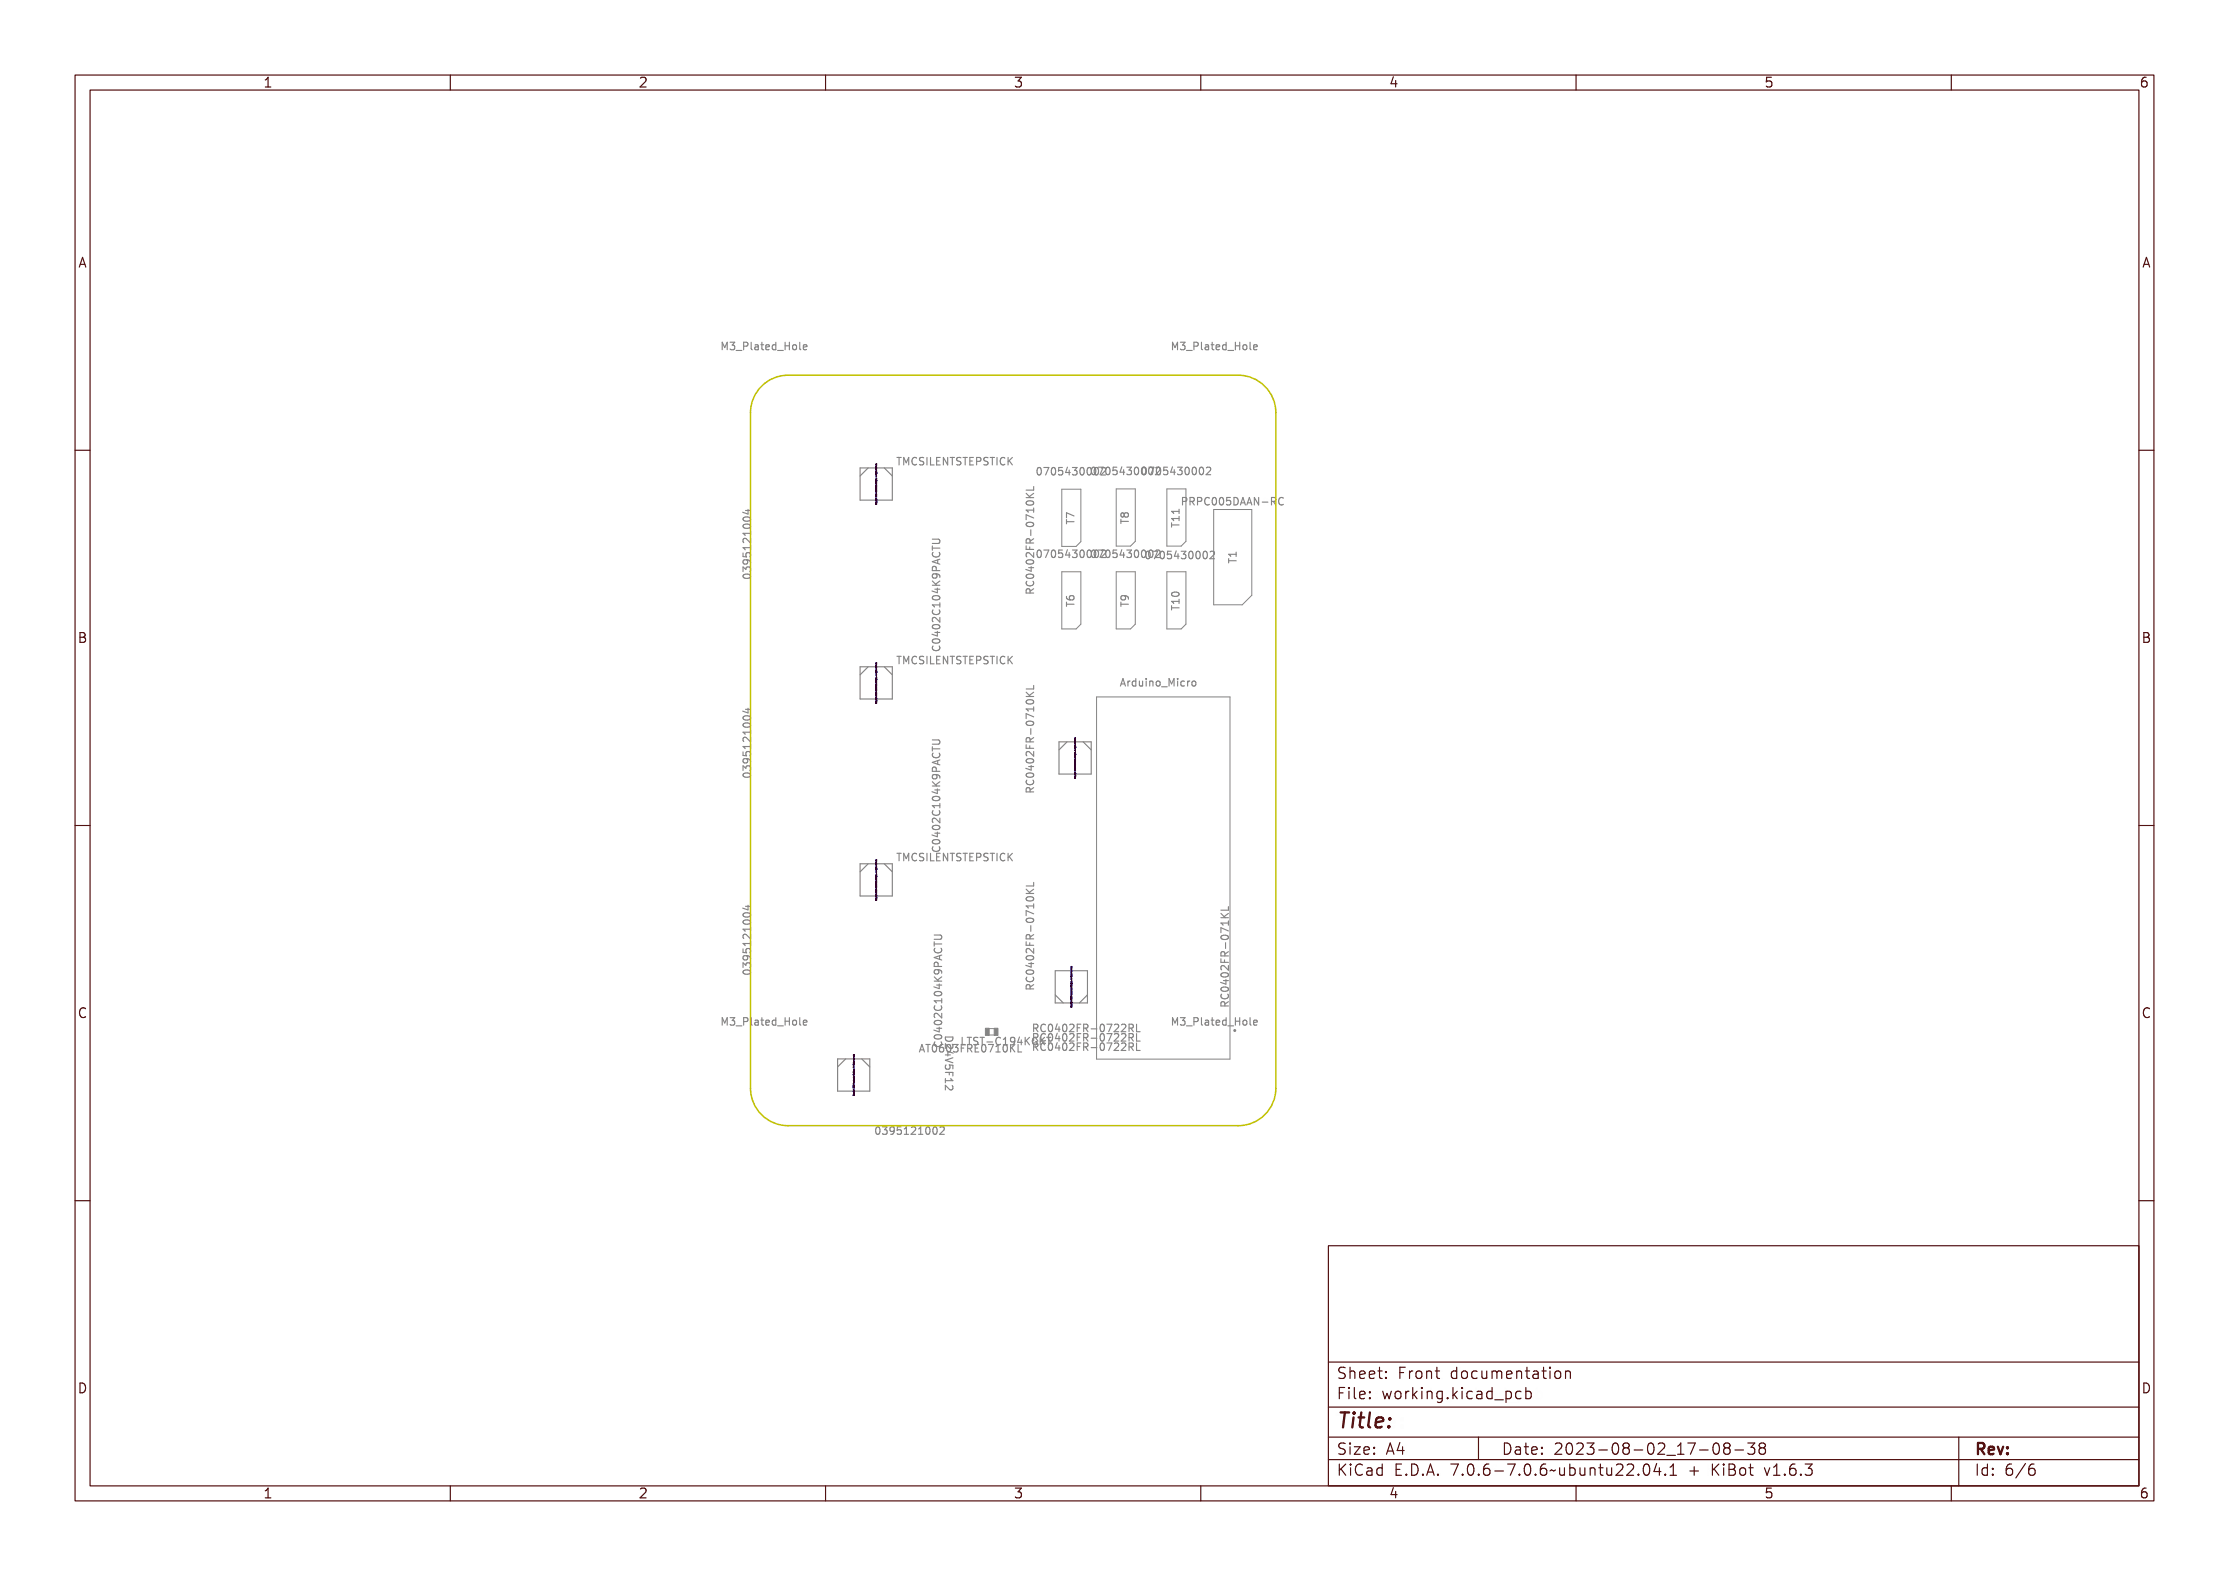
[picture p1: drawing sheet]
<svg xmlns="http://www.w3.org/2000/svg" width="297mm" height="210mm" viewBox="0 0 297 210" stroke-linecap="round" stroke-linejoin="round" font-family="sans-serif">
<defs><g id="words">
<text font-size="2.7" fill="#480000" x="178" y="190.3">Title:</text>
<g font-size="2" fill="#480000">
<text x="178" y="183.7">Sheet: Front documentation</text>
<text x="178" y="186.5">File: working.kicad_pcb</text>
<text x="178" y="193.9">Size: A4</text>
<text x="178" y="196.6">KiCad E.D.A. 7.0.6-7.0.6~ubuntu22.04.1 + KiBot v1.6.3</text>
<text x="200" y="193.9">Date: 2023-08-02_17-08-38</text>
<text x="263" y="196.6">Id: 6/6</text>
<text x="263" y="193.9">Rev:</text>
</g>
<g font-size="1.7" fill="#480000">
<text x="35" y="11.7">1</text>
<text x="85" y="11.7">2</text>
<text x="135" y="11.7">3</text>
<text x="185" y="11.7">4</text>
<text x="235" y="11.7">5</text>
<text x="285" y="11.7">6</text>
<text x="10.5" y="35.7">A</text>
<text x="285.5" y="35.7">A</text>
<text x="10.5" y="85.6">B</text>
<text x="285.5" y="85.6">B</text>
<text x="10.5" y="135.7">C</text>
<text x="285.5" y="135.7">C</text>
<text x="10.5" y="185.6">D</text>
<text x="285.5" y="185.6">D</text>
<text x="35" y="199.7">1</text>
<text x="85" y="199.7">2</text>
<text x="135" y="199.7">3</text>
<text x="185" y="199.7">4</text>
<text x="235" y="199.7">5</text>
<text x="285" y="199.7">6</text>
</g>
<g font-size="1.3" fill="#848484">
<text x="96.2" y="46.6">M3_Plated_Hole</text>
<text x="156.2" y="46.6">M3_Plated_Hole</text>
<text x="120" y="62">TMCSILENTSTEPSTICK</text>
<text x="138.7" y="63.3">0705430002</text>
<text x="146" y="63.3">0705430002</text>
<text x="152.7" y="63.3">0705430002</text>
<text x="143.1" y="69.8" transform="rotate(-90 143.1 69.8)">T7</text>
<text x="150.4" y="69.8" transform="rotate(-90 150.4 69.8)">T8</text>
<text x="157.2" y="70.2" transform="rotate(-90 157.2 70.2)">T11</text>
<text x="158.6" y="67.3">PRPC005DAAN-RC</text>
<text x="100" y="76.5" transform="rotate(-90 100 76.5)">0395121004</text>
<text x="138.7" y="74.3">0705430002</text>
<text x="146" y="74.3">0705430002</text>
<text x="153.2" y="74.5">0705430002</text>
<text x="164.8" y="75" transform="rotate(-90 164.8 75)">T1</text>
<text x="137.8" y="78" transform="rotate(-90 137.8 78)">RC0402FR-0710KL</text>
<text x="143.1" y="80.8" transform="rotate(-90 143.1 80.8)">T6</text>
<text x="150.4" y="80.8" transform="rotate(-90 150.4 80.8)">T9</text>
<text x="157.2" y="81.2" transform="rotate(-90 157.2 81.2)">T10</text>
<text x="120" y="88.5">TMCSILENTSTEPSTICK</text>
<text x="125.3" y="85.7" transform="rotate(-90 125.3 85.7)">C0402C104K9PACTU</text>
<text x="149.2" y="91.5">Arduino_Micro</text>
<text x="100" y="103" transform="rotate(-90 100 103)">0395121004</text>
<text x="137.8" y="104.5" transform="rotate(-90 137.8 104.5)">RC0402FR-0710KL</text>
<text x="125.3" y="112.4" transform="rotate(-90 125.3 112.4)">C0402C104K9PACTU</text>
<text x="120" y="114.7">TMCSILENTSTEPSTICK</text>
<text x="100" y="129.3" transform="rotate(-90 100 129.3)">0395121004</text>
<text x="137.8" y="130.8" transform="rotate(-90 137.8 130.8)">RC0402FR-0710KL</text>
<text x="96.2" y="136.7">M3_Plated_Hole</text>
<text x="138.7" y="137.5">RC0402FR-0722RL</text>
<text x="156.2" y="136.7">M3_Plated_Hole</text>
<text x="163.7" y="133.1" transform="rotate(-90 163.7 133.1)">RC0402FR-071KL</text>
<text x="123.3" y="140.2">AT0603FRE0710KL</text>
<text x="125.5" y="138.4" transform="rotate(-90 125.5 138.4)">C0402C104K9PACTU</text>
<text x="125.9" y="138.5" transform="rotate(90 125.9 138.5)">D24V5F12</text>
<text x="128.8" y="139.3">LTST-C194KGKT</text>
<text x="138.7" y="140">RC0402FR-0722RL</text>
<text x="138.7" y="138.8">RC0402FR-0722RL</text>
<text x="117.2" y="151.2">0395121002</text>
</g>
</g></defs>
<g fill="none" stroke="#848484" stroke-width=".15">
<path d="M96.3 45.7h.2l.1 .5 .2-.5h.2v.9h-.1v-.8l-.2 .5h-.1l-.2-.5v.8h-.1zM97.2 45.7a.29 .29 0 0 1 .4 0 .29 .29 0 0 1-.1 .4 .31 .31 0 0 1 .2 .5 .31 .31 0 0 1-.5 0l-.1-.1a.23 .23 0 0 0 .4 .1 .23 .23 0 0 0 0-.4h-.2v-.1a.19 .19 0 0 0 .3-.1 .19 .19 0 0 0-.1-.3 .19 .19 0 0 0-.3 .1zM97.8 46.9l.8 .1zM98.8 45.7a.5 .5 0 0 1 .6 .1v.2a.33 .33 0 0 1-.5 .3v.3h-.1zM98.9 45.8h.2a.18 .18 0 0 1 .1 .2 .18 .18 0 0 1-.1 .1h-.2zM99.5 45.6h.4v.9l.2 .1h-.3l-.1-.9h-.2zM100.4 46l.2-.1a.28 .28 0 0 1 .3 .3v.4h-.1v-.1a.25 .25 0 0 1-.3 .2 .25 .25 0 0 1-.2-.4 .25 .25 0 0 1 .4-.1h.1a.24 .24 0 0 0-.2-.2 .24 .24 0 0 0-.2 .1zM100.5 46.3h.3a.21 .21 0 0 1-.1 .2 .21 .21 0 0 1-.2 0zM101.3 45.7h.2v.2h.2v.1h-.2v.5l.2 .1h-.3l-.1-.6h-.2v-.1h.2zM102 46a.32 .32 0 0 1 .4-.1 .32 .32 0 0 1 .2 .4h-.5a.28 .28 0 0 0 .1 .3 .28 .28 0 0 0 .3-.1 .33 .33 0 0 1-.4 .2 .33 .33 0 0 1-.2-.4zM102.1 46.1l.2-.1 .2 .2h-.4zM102.8 46l.2-.1 .2 .1v-.4h.1v1h-.1h-.1a.36 .36 0 0 1-.4-.1 .36 .36 0 0 1 .1-.5z"/>
<path d="M102.9 46.1l.1-.1a.26 .26 0 0 1 .2 .3 .26 .26 0 0 1-.2 .2l-.1-.1zM103.5 46.9l.8 .1zM104.3 45.7h.2v.4h.3v-.4h.2v.9h-.2v-.4h-.3v.4h-.2zM105.2 46a.35 .35 0 0 1 .6 .3 .35 .35 0 0 1-.6 .3l-.1-.3zM105.3 46.1l.1-.1a.26 .26 0 0 1 .2 .3 .26 .26 0 0 1-.2 .2l-.1-.1zM106 45.6h.3v.9l.2 .1h-.3v-.9h-.2zM106.8 46a.32 .32 0 0 1 .4-.1 .32 .32 0 0 1 .2 .4h-.5a.28 .28 0 0 0 .1 .3 .28 .28 0 0 0 .4-.1 .33 .33 0 0 1-.4 .2 .33 .33 0 0 1-.3-.4zM106.9 46.1l.3-.1 .1 .2h-.4zM156.3 45.7h.2l.1 .5 .2-.5h.2v.9h-.1v-.8l-.2 .5h-.1l-.2-.5v.8h-.1zM157.2 45.7a.29 .29 0 0 1 .4 0 .29 .29 0 0 1-.1 .4 .31 .31 0 0 1 .2 .5 .31 .31 0 0 1-.5 0l-.1-.1a.23 .23 0 0 0 .4 .1 .23 .23 0 0 0 0-.4h-.2v-.1a.19 .19 0 0 0 .3-.1 .19 .19 0 0 0-.1-.3 .19 .19 0 0 0-.3 .1zM157.8 46.9l.8 .1zM158.8 45.7a.5 .5 0 0 1 .6 .1v.2a.33 .33 0 0 1-.5 .3v.3h-.1z"/>
<path d="M158.9 45.8h.2a.18 .18 0 0 1 .1 .2 .18 .18 0 0 1-.1 .1h-.2zM159.5 45.6h.4v.9l.2 .1h-.3l-.1-.9h-.2zM160.4 46l.2-.1a.28 .28 0 0 1 .3 .3v.4h-.1v-.1a.25 .25 0 0 1-.3 .2 .25 .25 0 0 1-.2-.4 .25 .25 0 0 1 .4-.1h.1a.24 .24 0 0 0-.2-.2 .24 .24 0 0 0-.2 .1zM160.5 46.3h.3a.21 .21 0 0 1-.1 .2 .21 .21 0 0 1-.2 0zM161.3 45.7h.2v.2h.2v.1h-.2v.5l.2 .1h-.3l-.1-.6h-.2v-.1h.2zM162 46a.32 .32 0 0 1 .4-.1 .32 .32 0 0 1 .2 .4h-.5a.28 .28 0 0 0 .1 .3 .28 .28 0 0 0 .3-.1 .33 .33 0 0 1-.4 .2 .33 .33 0 0 1-.2-.4zM162.1 46.1l.2-.1 .2 .2h-.4zM162.8 46l.2-.1 .2 .1v-.4h.1v1h-.1h-.1a.36 .36 0 0 1-.4-.1 .36 .36 0 0 1 .1-.5zM162.9 46.1l.1-.1a.26 .26 0 0 1 .2 .3 .26 .26 0 0 1-.2 .2l-.1-.1zM163.5 46.9l.8 .1zM164.3 45.7h.2v.4h.3v-.4h.2v.9h-.2v-.4h-.3v.4h-.2zM165.2 46a.35 .35 0 0 1 .6 .3 .35 .35 0 0 1-.6 .3l-.1-.3z"/>
<path d="M165.3 46.1l.1-.1a.26 .26 0 0 1 .2 .3 .26 .26 0 0 1-.2 .2l-.1-.1zM166 45.6h.3v.9l.2 .1h-.3v-.9h-.2zM166.8 46a.32 .32 0 0 1 .4-.1 .32 .32 0 0 1 .2 .4h-.5a.28 .28 0 0 0 .1 .3 .28 .28 0 0 0 .4-.1 .33 .33 0 0 1-.4 .2 .33 .33 0 0 1-.3-.4zM166.9 46.1l.3-.1 .1 .2h-.4zM99 76.8a.63 .63 0 0 0 1 0M99.1 73.5h.1v.4h.2a.36 .36 0 0 1 .5-.5 .36 .36 0 0 1 .1 .6h-.1a.26 .26 0 0 0 .1-.4 .26 .26 0 0 0-.4 0 .26 .26 0 0 0 0 .4h-.5zM99.1 72.8h.8v-.2h.1v.5h-.1v-.2h-.7v.2h-.1zM99.1 71.2h.8v-.2h.1v.5h-.1v-.2h-.7v.2h-.1zM99.1 68.7h.6v-.1h.1v.1h.2v.1h-.2v.4h-.1l-.6-.4zM99.1 76a.62 .62 0 0 1 1 .1 .56 .56 0 0 1-.5 .3 .56 .56 0 0 1-.5-.3zM99.1 70.4a.62 .62 0 0 1 1 .1 .56 .56 0 0 1-.5 .3 .56 .56 0 0 1-.5-.3zM99.1 69.6a.62 .62 0 0 1 1 .1 .56 .56 0 0 1-.5 .3 .56 .56 0 0 1-.5-.3z"/>
<path d="M99.1 75.1l.3-.1 .1 .2a.31 .31 0 0 1 .5-.1 .31 .31 0 0 1 0 .5h-.1a.23 .23 0 0 0 .1-.3 .23 .23 0 0 0-.4 0v.1h-.1a.19 .19 0 0 0-.1-.2 .19 .19 0 0 0-.3 .1 .19 .19 0 0 0 .1 .2l-.1 .1zM99.1 71.9a.63 .63 0 0 1 .8 .4v-.5h.1v.6l-.3-.2a.27 .27 0 0 0-.3-.2 .27 .27 0 0 0-.2 .2l.1 .2h-.2v-.1zM99.2 74.3l.1-.1a.46 .46 0 0 1 .5 0 .46 .46 0 0 1 .3 .5l-.2 .1a.29 .29 0 0 0 0-.4 .29 .29 0 0 0-.3-.1 .32 .32 0 0 1 0 .5 .32 .32 0 0 1-.5-.1 .32 .32 0 0 1 .1-.4zM99.2 76l.5-.1 .3 .2a.54 .54 0 0 1-.8 0zM99.2 70.4l.5-.1 .3 .2a.54 .54 0 0 1-.8 0zM99.2 69.6l.5-.1 .3 .2a.54 .54 0 0 1-.8 0zM99.2 68.8h.5v.3zM99.3 68h.7M99.7 67.9v.6M119.5 61h.6M120.1 61h.7v.1h-.3v.9h-.1v-.9h-.3zM120.9 61h.2l.1 .5 .2-.5h.2v1h-.1v-.9l-.2 .6h-.1l-.2-.6v.9h-.1z"/>
<path d="M121.8 61.1l.4-.1 .1 .1v.1l-.1-.1a.37 .37 0 0 0-.4 .5 .37 .37 0 0 0 .5 .2v.2a.46 .46 0 0 1-.5-.1 .46 .46 0 0 1 0-.6zM122.6 61.1l.4-.1 .1 .1v.1a.21 .21 0 0 0-.3-.1 .21 .21 0 0 0-.1 .3 .33 .33 0 0 1 .4 .4 .33 .33 0 0 1-.5 .2l-.1-.2a.23 .23 0 0 0 .4 .1 .23 .23 0 0 0 0-.3 .31 .31 0 0 1-.3-.1 .31 .31 0 0 1 0-.4zM123.4 61h.5v.1h-.2v.8h.2v.1h-.5v-.1h.2v-.8h-.2zM124.2 61h.1v.9h.5v.1h-.6zM124.2 71.8h.8l.2 .2v.2l-.2 .2h-.8M124.3 78.6h.6v-.1h.1v.1h.3v.2h-.3v.4h-.1l-.6-.4zM124.3 77.7l.4 .3 .6-.4v.2l-.5 .3 .1 .1h.4v.2h-1v-.2h.4l-.4-.4zM124.3 75.6l1-.3v.1l-.3 .1v.3l.3 .1v.1l-1-.3zM124.3 73.7h.1v.3h.9v.1h-.9v.3h-.1zM124.3 72.9h.6a.32 .32 0 0 1 .4 .3 .32 .32 0 0 1-.4 .3h-.6v-.1h.7a.18 .18 0 0 0 .2-.2 .18 .18 0 0 0-.2-.1h-.7zM124.3 79.5a.62 .62 0 0 1 1 .1 .56 .56 0 0 1-.5 .4 .56 .56 0 0 1-.5-.4zM124.3 74.5h.2l-.1 .2a.37 .37 0 0 0 .4 .3 .37 .37 0 0 0 .3-.5h.1a.46 .46 0 0 1-.1 .6 .46 .46 0 0 1-.5 0 .4 .4 0 0 1-.3-.6z"/>
<path d="M124.4 76.2l.2-.1a.33 .33 0 0 1 .3 .5h.4v.1h-1zM124.4 77h.2a.46 .46 0 0 1 .5-.1 .46 .46 0 0 1 .2 .5l-.2 .1a.29 .29 0 0 0 0-.3 .29 .29 0 0 0-.3-.1 .32 .32 0 0 1 0 .4 .32 .32 0 0 1-.5 0 .32 .32 0 0 1 .1-.5zM124.4 79.6l.6-.1 .2 .1a.54 .54 0 0 1-.8 0zM124.4 78.8h.5v.3zM124.4 75.6l.5-.1v.3zM124.5 76.3h.2l.1 .3h-.4zM125 61h.6v.1h-.5v.3h.4v.1h-.4v.4h.5v.1h-.6zM125.7 61h.2l.3 .8v-.8h.2v1h-.2l-.3-.8v.8h-.2zM126.5 61h.7v.1h-.3v.9h-.1v-.9h-.3zM127.4 61.1l.4-.1 .1 .1v.1a.21 .21 0 0 0-.3-.1 .21 .21 0 0 0 0 .3 .33 .33 0 0 1 .4 .4 .33 .33 0 0 1-.6 .2v-.2a.23 .23 0 0 0 .3 .1 .23 .23 0 0 0 0-.3 .31 .31 0 0 1-.3-.1 .31 .31 0 0 1 0-.4zM128.1 61h.7v.1h-.3v.9h-.1v-.9h-.3zM129 61h.6v.1h-.5v.3h.4v.1h-.4v.4h.5v.1h-.6z"/>
<path d="M129.8 61a.5 .5 0 0 1 .6 .2v.1a.33 .33 0 0 1-.5 .3v.4h-.1zM129.9 61.1h.2a.18 .18 0 0 1 .2 .2 .18 .18 0 0 1-.2 .2h-.2zM130.6 61.1l.4-.1 .1 .1v.1a.21 .21 0 0 0-.3-.1 .21 .21 0 0 0 0 .3 .33 .33 0 0 1 .4 .4 .33 .33 0 0 1-.6 .2v-.2a.23 .23 0 0 0 .3 .1 .23 .23 0 0 0 .1-.3 .31 .31 0 0 1-.4-.1 .31 .31 0 0 1 0-.4zM131.3 61h.7v.1h-.3v.9h-.1v-.9h-.3zM132.2 61h.5v.1h-.2v.8h.2v.1h-.5v-.1h.2v-.8h-.2zM133.1 61.1l.3-.1 .2 .1v.1l-.2-.1a.37 .37 0 0 0-.3 .5 .37 .37 0 0 0 .5 .2v.2a.46 .46 0 0 1-.6-.1 .46 .46 0 0 1 0-.6zM133.8 61h.1v.5l.4-.5h.2l-.4 .4 .4 .6h-.2l-.3-.5-.1 .1v.4h-.1zM136.8 75h.6v-.1h.1v.1h.3v.1h-.3v.4h-.1l-.6-.3zM136.8 72.5h.1v.4h.3v-.4h.1v.4h.5v.1h-1zM136.8 69.3l1 .3v.2l-.9-.4v.5h-.1zM136.8 68.7h.9v-.2h.1v.5h-.1v-.2h-.8l.1 .2h-.2zM136.8 66.8l.4 .4 .6-.4v.2l-.5 .3 .1 .1h.4v.1h-1v-.1h.4l-.4-.4z"/>
<path d="M136.8 66.5h.9v-.5h.1v.7h-1zM136.8 75.9a.62 .62 0 0 1 1 .1 .56 .56 0 0 1-.5 .3 .56 .56 0 0 1-.5-.3zM136.8 74.3a.62 .62 0 0 1 1 .1 .56 .56 0 0 1-.5 .3 .56 .56 0 0 1-.5-.3zM136.8 70.3a.62 .62 0 0 1 1 .1 .56 .56 0 0 1-.5 .3 .56 .56 0 0 1-.5-.3zM136.8 67.9a.62 .62 0 0 1 1 .1 .56 .56 0 0 1-.5 .3 .56 .56 0 0 1-.5-.3zM136.8 76.5h.2l-.1 .2a.37 .37 0 0 0 .4 .3 .37 .37 0 0 0 .3-.5h.1a.46 .46 0 0 1-.1 .6 .46 .46 0 0 1-.5 0 .4 .4 0 0 1-.3-.6zM136.9 73.4a.63 .63 0 0 1 .8 .4v-.5h.1v.6l-.4-.2a.27 .27 0 0 0-.2-.2 .27 .27 0 0 0-.3 .2l.1 .2h-.2v-.1zM136.9 77.4l.3-.1 .1 .2 .5-.3v.2l-.4 .1v.2v.1h.4v.1h-1zM136.9 71.8l.3-.1 .1 .2 .5-.3v.1l-.4 .2v.1v.2h.4v.1h-1zM136.9 75.9l.6-.1 .2 .2a.54 .54 0 0 1-.8 0zM136.9 74.3l.6-.1 .2 .2a.54 .54 0 0 1-.8 0zM136.9 70.3l.6-.1 .2 .2a.54 .54 0 0 1-.8 0z"/>
<path d="M136.9 67.9l.6-.1 .2 .2a.54 .54 0 0 1-.8 0zM136.9 75.1h.5v.3zM137 77.5h.2l.1 .3h-.4zM137 71.9h.2l.1 .3h-.4zM137.3 79l-.1-.5h-.1h-.3l-.1 .1v.4h1M137.4 71h.1v.4h-.1zM137.7 64.8v.5h-1M137.7 78.5l-.4 .3M138.2 74.1l.2 .2M138.4 62.3a.63 .63 0 0 0 0 1M138.4 73.3l-.2 .2M138.9 62.5a.27 .27 0 0 1 .5 0v.1a.43 .43 0 0 1 .1 .5 .43 .43 0 0 1-.5 .2 .7 .7 0 0 1-.1-.8z"/>
<path d="M138.9 73.5a.27 .27 0 0 1 .5 0v.1a.43 .43 0 0 1 .1 .5 .43 .43 0 0 1-.5 .2 .69 .69 0 0 1-.1-.8zM139.1 62.5a.54 .54 0 0 1 0 .8l-.1-.3zM139.1 73.5a.54 .54 0 0 1 0 .8l-.1-.3zM139.6 62.4h.6l-.3 .9h-.1l.3-.8h-.5zM139.6 73.4h.6l-.3 .9h-.1l.3-.8h-.5zM140.5 62.5a.27 .27 0 0 1 .5 0v.1a.43 .43 0 0 1 .1 .5 .43 .43 0 0 1-.5 .2 .69 .69 0 0 1-.1-.8zM140.5 73.5a.27 .27 0 0 1 .5 0v.1a.43 .43 0 0 1 .1 .5 .43 .43 0 0 1-.5 .2 .69 .69 0 0 1-.1-.8zM140.7 62.5a.54 .54 0 0 1 0 .8l-.1-.3zM140.7 73.5a.54 .54 0 0 1 0 .8l-.1-.3zM141.3 62.4h.5v.1h-.4v.2a.36 .36 0 0 1 .4 .5 .36 .36 0 0 1-.6 .1v-.1a.26 .26 0 0 0 .4 0 .26 .26 0 0 0 0-.3 .26 .26 0 0 0-.3 0zM141.3 73.4h.5v.1h-.4v.2a.36 .36 0 0 1 .4 .5 .36 .36 0 0 1-.6 .1v-.1a.26 .26 0 0 0 .4 0 .26 .26 0 0 0 0-.3 .26 .26 0 0 0-.3 0zM142.4 62.4h.2v.6h.1v.1h-.1v.2h-.2v-.2h-.4z"/>
<path d="M142.4 73.4h.2v.6h.1v.1h-.1v.2h-.2v-.2h-.4zM142.4 62.5v.5h-.3zM142.4 73.5v.5h-.3zM142.9 62.4a.29 .29 0 0 1 .4 0 .29 .29 0 0 1 0 .4 .31 .31 0 0 1 .1 .5 .31 .31 0 0 1-.5 0l-.1-.1a.23 .23 0 0 0 .4 0 .23 .23 0 0 0 0-.3h-.2v-.1a.19 .19 0 0 0 .3-.1 .19 .19 0 0 0-.1-.3 .19 .19 0 0 0-.3 .1zM142.9 73.4a.29 .29 0 0 1 .4 0 .29 .29 0 0 1 0 .4 .31 .31 0 0 1 .1 .5 .31 .31 0 0 1-.5 0l-.1-.1a.23 .23 0 0 0 .4 0 .23 .23 0 0 0 0-.3h-.2v-.1a.19 .19 0 0 0 .3-.1 .19 .19 0 0 0-.1-.3 .19 .19 0 0 0-.3 .1zM143.7 62.5a.27 .27 0 0 1 .5 0v.1a.43 .43 0 0 1 .1 .5 .43 .43 0 0 1-.5 .2 .69 .69 0 0 1-.1-.8zM143.7 73.5a.27 .27 0 0 1 .5 0v.1a.43 .43 0 0 1 .1 .5 .43 .43 0 0 1-.5 .2 .69 .69 0 0 1-.1-.8zM143.9 62.5h.1a.54 .54 0 0 1 0 .8l-.2-.3zM143.9 73.5h.1a.54 .54 0 0 1 0 .8l-.2-.3zM144.5 62.5a.27 .27 0 0 1 .5 0v.1a.43 .43 0 0 1 .1 .5 .43 .43 0 0 1-.5 .2 .7 .7 0 0 1-.1-.8zM144.5 73.5a.27 .27 0 0 1 .5 0v.1a.43 .43 0 0 1 .1 .5 .43 .43 0 0 1-.5 .2 .69 .69 0 0 1-.1-.8zM144.7 62.5h.1a.54 .54 0 0 1 0 .8l-.2-.3z"/>
<path d="M144.7 73.5h.1a.54 .54 0 0 1 0 .8l-.2-.3zM145.3 62.5a.27 .27 0 0 1 .5 0l.1 .1a.43 .43 0 0 1 0 .5 .43 .43 0 0 1-.5 .2 .69 .69 0 0 1-.1-.8zM145.3 73.5a.27 .27 0 0 1 .5 0l.1 .1a.43 .43 0 0 1 0 .5 .43 .43 0 0 1-.5 .2 .69 .69 0 0 1-.1-.8zM145.5 62.5h.1a.54 .54 0 0 1 0 .8l-.2-.3zM145.5 73.5h.1a.54 .54 0 0 1 0 .8l-.2-.3zM146.1 62.4a.35 .35 0 0 1 .5 .1 .35 .35 0 0 1-.2 .5l-.2 .2h.4v.1h-.5l.2-.3a.27 .27 0 0 0 .2-.3 .27 .27 0 0 0-.2-.2h-.2zM146.1 73.4a.35 .35 0 0 1 .5 .1 .35 .35 0 0 1-.2 .5l-.2 .2h.4v.1h-.5l.2-.3a.27 .27 0 0 0 .2-.3 .27 .27 0 0 0-.2-.2h-.2zM146.2 62.4a.27 .27 0 0 1 .4 0l.1 .2a.43 .43 0 0 1 0 .5 .43 .43 0 0 1-.4 .2 .69 .69 0 0 1-.1-.9zM146.2 73.5a.27 .27 0 0 1 .4 0l.1 .1a.43 .43 0 0 1 0 .5 .43 .43 0 0 1-.4 .2 .69 .69 0 0 1-.1-.8zM146.3 62.4h.1a.54 .54 0 0 1 0 .8l-.2-.2zM146.3 73.5h.1a.54 .54 0 0 1 0 .8l-.2-.3zM146.9 62.3h.6l-.4 1h-.1l.3-.9h-.4z"/>
<path d="M146.9 73.4h.6l-.4 .9h-.1l.3-.8h-.4zM147.8 62.4a.27 .27 0 0 1 .4 0l.1 .2a.43 .43 0 0 1 0 .5 .43 .43 0 0 1-.4 .2 .69 .69 0 0 1-.1-.9zM147.8 73.5a.27 .27 0 0 1 .4 0l.1 .1a.43 .43 0 0 1 0 .5 .43 .43 0 0 1-.4 .2 .69 .69 0 0 1-.1-.8zM147.9 62.4h.1a.54 .54 0 0 1 0 .8l-.2-.2zM147.9 73.5h.1a.54 .54 0 0 1 0 .8l-.2-.3zM148.5 62.3h.5v.1h-.4v.3a.36 .36 0 0 1 .5 .4 .36 .36 0 0 1-.6 .2v-.2a.26 .26 0 0 0 .4 .1 .26 .26 0 0 0 0-.4 .26 .26 0 0 0-.4 0zM148.5 73.4h.5v.1h-.4v.2a.36 .36 0 0 1 .5 .5 .36 .36 0 0 1-.6 .1v-.1a.26 .26 0 0 0 .4 0 .26 .26 0 0 0 0-.3 .26 .26 0 0 0-.4 0zM149.7 62.3h.1v.7h.1v.1h-.1v.2h-.1v-.2h-.4zM149.7 73.4h.1v.6h.1v.1h-.1v.2h-.1v-.2h-.4zM149.7 62.4v.6h-.3zM149.7 73.5v.5h-.3zM150.1 62.4a.29 .29 0 0 1 .5-.1 .29 .29 0 0 1-.1 .5 .31 .31 0 0 1 .1 .4 .31 .31 0 0 1-.4 .1l-.1-.2a.23 .23 0 0 0 .3 .1 .23 .23 0 0 0 0-.4h-.1v-.1a.19 .19 0 0 0 .2 0 .19 .19 0 0 0-.1-.3 .19 .19 0 0 0-.2 .1z"/>
<path d="M150.1 73.4a.29 .29 0 0 1 .5 0 .29 .29 0 0 1-.1 .4 .31 .31 0 0 1 .1 .5 .31 .31 0 0 1-.4 0l-.1-.1a.23 .23 0 0 0 .3 0 .23 .23 0 0 0 0-.3h-.1v-.1a.19 .19 0 0 0 .2-.1 .19 .19 0 0 0-.1-.3 .19 .19 0 0 0-.2 .1zM151 62.4a.27 .27 0 0 1 .4 0l.1 .2a.43 .43 0 0 1 0 .5 .43 .43 0 0 1-.4 .2 .69 .69 0 0 1-.1-.9zM151 73.5a.27 .27 0 0 1 .4 0l.1 .1a.43 .43 0 0 1 0 .5 .43 .43 0 0 1-.4 .2 .69 .69 0 0 1-.1-.8zM151.1 62.4h.1a.54 .54 0 0 1 0 .8l-.2-.2zM151.1 73.5h.1a.54 .54 0 0 1 0 .8l-.2-.3zM151.8 62.4a.27 .27 0 0 1 .4 0l.1 .2a.43 .43 0 0 1 0 .5 .43 .43 0 0 1-.4 .2 .69 .69 0 0 1-.1-.9zM151.8 73.5a.27 .27 0 0 1 .4 0l.1 .1a.43 .43 0 0 1 0 .5 .43 .43 0 0 1-.4 .2 .69 .69 0 0 1-.1-.8zM151.9 62.4h.1a.54 .54 0 0 1 0 .8l-.2-.2zM151.9 73.5h.1a.54 .54 0 0 1 0 .8l-.2-.3zM152.6 62.4a.27 .27 0 0 1 .4 0l.1 .2a.43 .43 0 0 1 0 .5 .43 .43 0 0 1-.4 .2 .69 .69 0 0 1-.1-.9zM152.6 73.5a.27 .27 0 0 1 .4 0l.1 .1a.43 .43 0 0 1 0 .5 .43 .43 0 0 1-.4 .2 .69 .69 0 0 1-.1-.8zM152.7 62.4h.1a.54 .54 0 0 1 0 .8l-.2-.2z"/>
<path d="M152.7 73.5h.1a.54 .54 0 0 1 0 .8l-.2-.3zM152.9 62.4a.27 .27 0 0 1 .5 0v.2a.43 .43 0 0 1 .1 .5 .43 .43 0 0 1-.5 .2 .69 .69 0 0 1-.1-.9zM153.1 62.4a.54 .54 0 0 1 0 .8l-.1-.2zM153.3 62.4a.35 .35 0 0 1 .6 .1 .35 .35 0 0 1-.2 .5l-.3 .2h.5v.1h-.6l.2-.3a.27 .27 0 0 0 .3-.3 .27 .27 0 0 0-.3-.3l-.2 .1zM153.3 73.4a.35 .35 0 0 1 .6 .1 .35 .35 0 0 1-.2 .5l-.3 .2h.5v.1h-.6l.2-.3a.27 .27 0 0 0 .3-.3 .27 .27 0 0 0-.3-.2h-.2zM153.4 73.6a.27 .27 0 0 1 .5 0v.2a.43 .43 0 0 1 .1 .5 .43 .43 0 0 1-.5 .2 .69 .69 0 0 1-.1-.9zM153.6 73.6a.54 .54 0 0 1 0 .8l-.1-.2zM153.6 62.3h.6l-.3 1h-.1l.3-.9h-.5zM154.1 73.5h.6l-.3 1h-.1l.3-.9h-.5zM154.5 62.4a.27 .27 0 0 1 .5 0v.2a.43 .43 0 0 1 .1 .5 .43 .43 0 0 1-.5 .2 .69 .69 0 0 1-.1-.9zM154.7 62.4a.54 .54 0 0 1 0 .8l-.1-.2zM155 73.6a.27 .27 0 0 1 .5 0v.2a.43 .43 0 0 1 .1 .5 .43 .43 0 0 1-.5 .2 .7 .7 0 0 1-.1-.9z"/>
<path d="M155.2 73.6a.54 .54 0 0 1 0 .8l-.1-.2zM155.3 62.3h.5v.1h-.4v.3a.36 .36 0 0 1 .4 .4 .36 .36 0 0 1-.6 .2v-.2a.26 .26 0 0 0 .4 .1 .26 .26 0 0 0 0-.4 .26 .26 0 0 0-.3 0zM155.8 73.5h.5v.1h-.4v.3a.36 .36 0 0 1 .4 .4 .36 .36 0 0 1-.6 .2v-.2a.26 .26 0 0 0 .4 .1 .26 .26 0 0 0 0-.4 .26 .26 0 0 0-.3 0zM156.2 79.9h.8v-.2h.2v.6h-.2v-.2h-.7v.2h-.1zM156.2 69.4h.1v.3h.9v.2h-.9v.3h-.1zM156.2 68.9h.8v-.2h.2v.5h-.2v-.2h-.7v.2h-.1zM156.2 68.1h.8v-.2h.2v.5h-.2v-.2h-.7v.2h-.1zM156.2 79.1a.62 .62 0 0 1 1 .1 .56 .56 0 0 1-.5 .3 .56 .56 0 0 1-.5-.3zM156.3 79.2l.5-.1 .3 .1a.54 .54 0 0 1-.8 0zM156.4 62.3h.2v.7h.1v.1h-.1v.2h-.2v-.2h-.4zM156.4 62.4v.6h-.3zM156.9 62.4a.29 .29 0 0 1 .4-.1 .29 .29 0 0 1 0 .5 .31 .31 0 0 1 .1 .4 .31 .31 0 0 1-.5 .1l-.1-.2a.23 .23 0 0 0 .4 .1 .23 .23 0 0 0 0-.4h-.2v-.1a.19 .19 0 0 0 .3 0 .19 .19 0 0 0-.1-.3 .19 .19 0 0 0-.3 .1z"/>
<path d="M156.9 73.5h.2v.7h.1v.1h-.1v.2h-.2v-.2h-.4zM156.9 73.6v.6h-.3zM157.4 73.6a.29 .29 0 0 1 .4-.1 .29 .29 0 0 1 0 .5 .31 .31 0 0 1 .1 .4 .31 .31 0 0 1-.5 .1l-.1-.2a.23 .23 0 0 0 .4 .1 .23 .23 0 0 0 0-.4h-.2v-.1a.19 .19 0 0 0 .3-.1 .19 .19 0 0 0-.1-.2 .19 .19 0 0 0-.3 0zM157.6 66.8h.4l.1-.2v-.2l-.2-.1h-.3v1M157.7 62.4a.27 .27 0 0 1 .5 0v.2a.43 .43 0 0 1 .1 .5 .43 .43 0 0 1-.5 .2 .69 .69 0 0 1-.1-.9zM157.9 62.4h.1a.54 .54 0 0 1 0 .8l-.2-.2zM158.2 73.6a.27 .27 0 0 1 .5 0v.2a.43 .43 0 0 1 .1 .5 .43 .43 0 0 1-.5 .2 .7 .7 0 0 1-.1-.9zM158.4 73.6h.1a.54 .54 0 0 1 0 .8l-.2-.2zM158.5 62.4a.27 .27 0 0 1 .5 0l.1 .2a.43 .43 0 0 1 0 .5 .43 .43 0 0 1-.5 .2 .69 .69 0 0 1-.1-.9zM158.7 62.4h.1a.54 .54 0 0 1 0 .8l-.2-.2zM158.8 66.4a.5 .5 0 0 1 .6 .1v.2a.33 .33 0 0 1-.5 .2v.4h-.1zM158.9 66.5h.2a.18 .18 0 0 1 .1 .2 .18 .18 0 0 1-.1 .1h-.2z"/>
<path d="M159 73.6a.27 .27 0 0 1 .5 0v.2a.43 .43 0 0 1 .1 .5 .43 .43 0 0 1-.5 .2 .69 .69 0 0 1-.1-.9zM159.2 73.6h.1a.54 .54 0 0 1 0 .8l-.2-.2zM159.3 62.4a.27 .27 0 0 1 .5 0l.1 .2a.43 .43 0 0 1 0 .5 .43 .43 0 0 1-.5 .2 .69 .69 0 0 1-.1-.9zM159.5 62.4h.1a.54 .54 0 0 1 0 .8l-.2-.2zM159.5 66.4a.49 .49 0 0 1 .6 .1v.2l-.2 .2 .3 .4h-.1l-.2-.3-.1-.1h-.1v.4h-.2zM159.7 66.5h.1a.17 .17 0 0 1 .2 .1 .17 .17 0 0 1-.2 .2h-.1zM159.8 73.6a.27 .27 0 0 1 .5 0v.2a.43 .43 0 0 1 .1 .5 .43 .43 0 0 1-.5 .2 .69 .69 0 0 1-.1-.9zM160 73.6h.1a.54 .54 0 0 1 0 .8l-.2-.2zM160.1 62.4a.35 .35 0 0 1 .5 .1 .35 .35 0 0 1-.2 .5l-.2 .2h.4v.1h-.5l.2-.3a.27 .27 0 0 0 .2-.3 .27 .27 0 0 0-.2-.3l-.2 .1zM160.4 66.4a.5 .5 0 0 1 .6 .1v.2a.33 .33 0 0 1-.5 .2v.4h-.1zM160.5 66.5h.2a.18 .18 0 0 1 .2 .2 .18 .18 0 0 1-.2 .1h-.2zM160.6 73.6a.35 .35 0 0 1 .5 .1 .35 .35 0 0 1-.2 .5l-.2 .2h.4v.1h-.5l.2-.3a.27 .27 0 0 0 .2-.3 .27 .27 0 0 0-.2-.3l-.2 .1z"/>
<path d="M160.9 62.3h.3l.1 .2-.6 .8h.6M161.2 66.5l.4-.2 .1 .1v.1h-.1a.37 .37 0 0 0-.4 .4 .37 .37 0 0 0 .5 .3v.1a.46 .46 0 0 1-.5-.1 .46 .46 0 0 1 0-.6zM161.4 73.5h.3l.1 .2-.6 .8h.6M162 66.5a.27 .27 0 0 1 .5 0v.1a.43 .43 0 0 1 .1 .5 .43 .43 0 0 1-.5 .2 .69 .69 0 0 1-.1-.8zM162.2 66.5l.1-.1a.54 .54 0 0 1 0 .9l-.2-.3zM162.8 66.5a.27 .27 0 0 1 .5 0v.1a.43 .43 0 0 1 .1 .5 .43 .43 0 0 1-.5 .2 .7 .7 0 0 1-.1-.8zM163 66.5l.1-.1a.54 .54 0 0 1 0 .9l-.2-.3zM163.6 66.4h.5v.1h-.4v.2a.36 .36 0 0 1 .4 .4 .36 .36 0 0 1-.6 .2v-.1a.26 .26 0 0 0 .4 0 .26 .26 0 0 0 .1-.3 .26 .26 0 0 0-.4-.1zM164.3 66.4a.5 .5 0 0 1 .7 .4 .5 .5 0 0 1-.7 .5zM164.5 66.5a.38 .38 0 0 1 .3 .3 .38 .38 0 0 1-.3 .4zM165.4 66.4h.1l.3 .9h-.1l-.1-.2h-.3l-.1 .2h-.1zM165.5 66.5l.1 .5h-.3z"/>
<path d="M166.2 66.4h.1l.3 .9h-.1l-.1-.2h-.3l-.1 .2h-.1zM166.3 66.5l.1 .5h-.3zM166.7 66.4h.2l.3 .8v-.8h.2v.9h-.2l-.3-.8v.8h-.2zM167.7 66.9h.3v.1h-.3zM168.4 66.4a.49 .49 0 0 1 .5 .1v.2l-.1 .2 .3 .4h-.2l-.1-.3-.2-.1h-.1v.4h-.1zM168.5 66.5h.1a.17 .17 0 0 1 .2 .1 .17 .17 0 0 1-.2 .2h-.1zM169.3 66.5l.3-.2 .2 .1v.1h-.2a.37 .37 0 0 0-.3 .4 .37 .37 0 0 0 .5 .3v.1a.46 .46 0 0 1-.6-.1 .46 .46 0 0 1 0-.6zM171 66.4a.4 .4 0 0 0-.5 0 .4 .4 0 0 0-.1 .5 .37 .37 0 0 0 .2 .3 .37 .37 0 0 0 .4 0M99.1 100h.1v.4h.2a.36 .36 0 0 1 .5-.5 .36 .36 0 0 1 .1 .6h-.1a.26 .26 0 0 0 .1-.4 .26 .26 0 0 0-.4 0 .26 .26 0 0 0 0 .4h-.5zM99.1 99.3h.8v-.2h.1v.5h-.1v-.2h-.7v.2h-.1zM99.1 97.7h.8v-.2h.1v.5h-.1v-.2h-.7v.2h-.1zM99.1 95.2h.6v-.1h.1v.1h.2v.1h-.2v.4h-.1l-.6-.4z"/>
<path d="M99.1 96.9a.62 .62 0 0 1 1 .1 .56 .56 0 0 1-.5 .3 .56 .56 0 0 1-.5-.3zM99.1 96.1a.62 .62 0 0 1 1 .1 .56 .56 0 0 1-.5 .3 .56 .56 0 0 1-.5-.3zM99.1 98.4a.63 .63 0 0 1 .8 .4v-.5h.1v.6l-.3-.2a.27 .27 0 0 0-.3-.2 .27 .27 0 0 0-.2 .2l.1 .2h-.2v-.1zM99.2 96.9l.5-.1 .3 .2a.54 .54 0 0 1-.8 0zM99.2 96.1l.5-.1 .3 .2a.54 .54 0 0 1-.8 0zM99.2 95.3h.5v.3zM99.3 94.5h.7M99.7 94.4v.6M119.5 87.5h.6M120.1 87.5h.7v.1h-.3v.9h-.1v-.9h-.3zM120.9 87.5h.2l.1 .5 .2-.5h.2v1h-.1v-.9l-.2 .6h-.1l-.2-.6v.9h-.1zM121.8 87.6l.4-.1 .1 .1v.1l-.1-.1a.37 .37 0 0 0-.4 .5 .37 .37 0 0 0 .5 .2v.2a.46 .46 0 0 1-.5-.1 .46 .46 0 0 1 0-.6z"/>
<path d="M122.6 87.6l.4-.1 .1 .1v.1a.21 .21 0 0 0-.3-.1 .21 .21 0 0 0-.1 .3 .33 .33 0 0 1 .4 .4 .33 .33 0 0 1-.5 .2l-.1-.2a.23 .23 0 0 0 .4 .1 .23 .23 0 0 0 0-.3 .31 .31 0 0 1-.3-.1 .31 .31 0 0 1 0-.4zM123.4 87.5h.5v.1h-.2v.8h.2v.1h-.5v-.1h.2v-.8h-.2zM124.2 87.5h.1v.9h.5v.1h-.6zM124.2 98.6h.8l.2 .2v.2l-.2 .2h-.8M124.3 99.7h.6a.32 .32 0 0 1 .4 .3 .32 .32 0 0 1-.4 .3h-.6v-.1h.7a.18 .18 0 0 0 .2-.2 .18 .18 0 0 0-.2-.2h-.7zM124.3 83.4h.6v-.1h.1v.1h.3v.2h-.3v.4h-.1l-.6-.4zM124.3 80.3h.9v-.2h.1v.6h-.1v-.2h-.8l.1 .2h-.2zM124.3 84.3a.62 .62 0 0 1 1 .2 .56 .56 0 0 1-.5 .3 .56 .56 0 0 1-.5-.3zM124.3 82.7a.62 .62 0 0 1 1 .2 .56 .56 0 0 1-.5 .3 .56 .56 0 0 1-.5-.3zM124.3 86.1a.47 .47 0 0 0 .4 .6 .47 .47 0 0 0 .5-.4l-.1-.2M124.3 85h.2l-.1 .1a.37 .37 0 0 0 .4 .4 .37 .37 0 0 0 .3-.5h.1a.46 .46 0 0 1-.1 .5 .46 .46 0 0 1-.5 .1 .4 .4 0 0 1-.3-.6zM124.3 81h.2l-.1 .1a.37 .37 0 0 0 .4 .4 .37 .37 0 0 0 .3-.5h.1a.46 .46 0 0 1-.1 .5 .46 .46 0 0 1-.5 0 .4 .4 0 0 1-.3-.5z"/>
<path d="M124.4 81.9a.62 .62 0 0 1 .8 .3v-.4h.1v.6l-.4-.3a.27 .27 0 0 0-.2-.2 .27 .27 0 0 0-.3 .3l.1 .2h-.2v-.2zM124.4 84.4l.6-.1 .2 .2a.54 .54 0 0 1-.8 0zM124.4 82.8l.6-.1 .2 .2a.54 .54 0 0 1-.8 0zM124.4 83.6h.5v.3zM125 87.5h.6v.1h-.5v.3h.4v.1h-.4v.4h.5v.1h-.6zM125.7 87.5h.2l.3 .8v-.8h.2v1h-.2l-.3-.8v.8h-.2zM126.5 87.5h.7v.1h-.3v.9h-.1v-.9h-.3zM127.4 87.6l.4-.1 .1 .1v.1a.21 .21 0 0 0-.3-.1 .21 .21 0 0 0 0 .3 .33 .33 0 0 1 .4 .4 .33 .33 0 0 1-.6 .2v-.2a.23 .23 0 0 0 .3 .1 .23 .23 0 0 0 0-.3 .31 .31 0 0 1-.3-.1 .31 .31 0 0 1 0-.4zM128.1 87.5h.7v.1h-.3v.9h-.1v-.9h-.3zM129 87.5h.6v.1h-.5v.3h.4v.1h-.4v.4h.5v.1h-.6zM129.8 87.5a.5 .5 0 0 1 .6 .2v.1a.33 .33 0 0 1-.5 .3v.4h-.1zM129.9 87.6h.2a.18 .18 0 0 1 .2 .2 .18 .18 0 0 1-.2 .2h-.2z"/>
<path d="M130.6 87.6l.4-.1 .1 .1v.1a.21 .21 0 0 0-.3-.1 .21 .21 0 0 0 0 .3 .33 .33 0 0 1 .4 .4 .33 .33 0 0 1-.6 .2v-.2a.23 .23 0 0 0 .3 .1 .23 .23 0 0 0 .1-.3 .31 .31 0 0 1-.4-.1 .31 .31 0 0 1 0-.4zM131.3 87.5h.7v.1h-.3v.9h-.1v-.9h-.3zM132.2 87.5h.5v.1h-.2v.8h.2v.1h-.5v-.1h.2v-.8h-.2zM133.1 87.6l.3-.1 .2 .1v.1l-.2-.1a.37 .37 0 0 0-.3 .5 .37 .37 0 0 0 .5 .2v.2a.46 .46 0 0 1-.6-.1 .46 .46 0 0 1 0-.6zM133.8 87.5h.1v.5l.4-.5h.2l-.4 .4 .4 .6h-.2l-.3-.5-.1 .1v.4h-.1zM136.8 99h.1v.4h.3v-.4h.1v.4h.5v.1h-1zM136.8 95.8l1 .3v.2l-.9-.4v.5h-.1zM136.8 95.2h.9v-.2h.1v.5h-.1v-.2h-.8l.1 .2h-.2zM136.8 93.3l.4 .4 .6-.4v.2l-.5 .3 .1 .1h.4v.1h-1v-.1h.4l-.4-.4zM136.8 93h.9v-.5h.1v.7h-1zM136.8 96.8a.62 .62 0 0 1 1 .1 .56 .56 0 0 1-.5 .3 .56 .56 0 0 1-.5-.3zM136.8 94.4a.62 .62 0 0 1 1 .1 .56 .56 0 0 1-.5 .3 .56 .56 0 0 1-.5-.3z"/>
<path d="M136.9 99.9a.63 .63 0 0 1 .8 .4v-.5h.1v.6l-.4-.2a.27 .27 0 0 0-.2-.2 .27 .27 0 0 0-.3 .2l.1 .2h-.2v-.1zM136.9 98.3l.3-.1 .1 .2 .5-.3v.1l-.4 .2v.1v.2h.4v.1h-1zM136.9 96.8l.6-.1 .2 .2a.54 .54 0 0 1-.8 0zM136.9 94.4l.6-.1 .2 .2a.54 .54 0 0 1-.8 0zM137 98.4h.2l.1 .3h-.4zM137.4 97.5h.1v.4h-.1zM137.7 91.3v.5h-1M149.5 90.5h.1l.3 1h-.1l-.1-.3h-.3l-.1 .3h-.1zM149.6 90.6l.1 .5h-.3zM150.2 90.7h.1v.2a.2 .2 0 0 1 .2-.2 .2 .2 0 0 1 .2 .2 .24 .24 0 0 0-.3 0 .24 .24 0 0 0-.1 .2v.4h-.1zM150.9 90.8l.2-.1 .2 .1v-.3h.1v1h-.1v-.1l-.1 .1a.36 .36 0 0 1-.4-.2 .36 .36 0 0 1 .1-.5zM151 90.9l.1-.1a.26 .26 0 0 1 .2 .3 .26 .26 0 0 1-.2 .3l-.1-.2z"/>
<path d="M151.7 90.7h.1v.6l.1 .1 .2-.2v-.5h.1v.8h-.1v-.1a.23 .23 0 0 1-.3 .1 .23 .23 0 0 1-.1-.3zM152.5 90.7h.3v.7h.3v.1h-.6v-.1h.2v-.6h-.2zM152.7 90.5h.1v.1h-.1zM153.3 90.7h.1v.1a.23 .23 0 0 1 .3-.1 .23 .23 0 0 1 .1 .3v.5h-.1v-.6l-.1-.1-.2 .2v.5h-.1zM154.1 90.8a.35 .35 0 0 1 .6 .3 .35 .35 0 0 1-.6 .3v-.3zM154.2 90.9l.1-.1a.26 .26 0 0 1 .2 .3 .26 .26 0 0 1-.2 .3l-.1-.2zM154.8 91.7l.8 .1zM155.6 90.5h.2l.2 .5 .1-.5h.2v1h-.1v-.9l-.2 .5h-.1l-.2-.5v.9h-.1zM156.2 80.5h.1v.3h.9v.1h-.9v.3h-.1zM156.5 90.7h.3v.7h.3v.1h-.6v-.1h.2v-.6h-.2zM156.7 90.5h.1v.1h-.1zM157.4 90.8l.3-.1 .2 .1v.1a.27 .27 0 0 0-.4 0 .27 .27 0 0 0 0 .4 .27 .27 0 0 0 .4 0 .3 .3 0 0 1-.4 .2 .3 .3 0 0 1-.2-.4z"/>
<path d="M158.2 90.7h.1v.2a.2 .2 0 0 1 .2-.2 .2 .2 0 0 1 .2 .2 .24 .24 0 0 0-.2 0 .24 .24 0 0 0-.2 .2v.4h-.1zM158.9 90.8a.35 .35 0 0 1 .6 .3 .35 .35 0 0 1-.6 .3v-.3zM159 90.9l.1-.1a.26 .26 0 0 1 .3 .3 .26 .26 0 0 1-.3 .3l-.1-.2zM99 103.3a.62 .62 0 0 0 1 0M99.1 102.5a.62 .62 0 0 1 1 .1 .56 .56 0 0 1-.5 .3 .56 .56 0 0 1-.5-.3zM99.1 101.6l.3-.1 .1 .2a.31 .31 0 0 1 .5-.1 .31 .31 0 0 1 0 .5h-.1a.23 .23 0 0 0 .1-.3 .23 .23 0 0 0-.4 0v.1h-.1a.19 .19 0 0 0-.1-.2 .19 .19 0 0 0-.3 .1 .19 .19 0 0 0 .1 .2l-.1 .1zM99.2 100.8l.1-.1a.46 .46 0 0 1 .5 0 .46 .46 0 0 1 .3 .5l-.2 .1a.29 .29 0 0 0 0-.4 .29 .29 0 0 0-.3-.1 .32 .32 0 0 1 0 .5 .32 .32 0 0 1-.5-.1 .32 .32 0 0 1 .1-.4zM99.2 102.5l.5-.1 .3 .2a.54 .54 0 0 1-.8 0zM114.6 115.1h4.3v4.3h-4.3zM115.7 115.1l-1.1 1.1M117.8 115.1l1.1 1.1M119.5 113.7h.6"/>
<path d="M120.1 113.8h.7v.1h-.3v.8h-.1v-.8h-.3zM120.9 113.8h.2l.1 .5 .2-.5h.2v.9h-.1v-.8l-.2 .5h-.1l-.2-.5v.8h-.1zM121.8 113.9l.4-.1h.1v.2l-.1-.1a.37 .37 0 0 0-.4 .4 .37 .37 0 0 0 .5 .3v.1a.46 .46 0 0 1-.5-.1 .46 .46 0 0 1 0-.5zM122.6 113.8h.4h.1v.1a.21 .21 0 0 0-.3 0 .21 .21 0 0 0-.1 .3 .33 .33 0 0 1 .4 .4 .33 .33 0 0 1-.5 .1l-.1-.1a.23 .23 0 0 0 .4 .1 .23 .23 0 0 0 0-.4 .31 .31 0 0 1-.3-.1 .31 .31 0 0 1 0-.4zM123.4 113.8h.5v.1h-.2v.7h.2v.1h-.5v-.1h.2v-.7h-.2zM124.2 113.8h.1v.8h.5v.1h-.6zM124.3 110.2h.6v-.1h.1v.1h.3v.1h-.3v.4h-.1l-.6-.3zM124.3 107.1h.9v-.2h.1v.5h-.1v-.2h-.8l.1 .2h-.2zM124.3 105.4h.6v-.1h.1v.1h.3v.1h-.3v.4h-.1l-.6-.4zM124.3 104.4l.4 .4 .6-.4v.2l-.5 .3 .1 .1h.4v.1h-1v-.1h.4l-.4-.4zM124.3 102.3l1-.3v.1l-.3 .1v.4h.3v.2l-1-.3zM124.3 100.4h.1v.3h.9v.2h-.9v.3h-.1z"/>
<path d="M124.3 111.1a.62 .62 0 0 1 1 .1 .56 .56 0 0 1-.5 .3 .56 .56 0 0 1-.5-.3zM124.3 109.5a.62 .62 0 0 1 1 .1 .56 .56 0 0 1-.5 .3 .56 .56 0 0 1-.5-.3zM124.3 106.3a.62 .62 0 0 1 1 .1 .56 .56 0 0 1-.5 .3 .56 .56 0 0 1-.5-.3zM124.3 112.8l-.1 .3 .2 .3M124.3 111.7h.2l-.1 .2a.37 .37 0 0 0 .4 .3 .37 .37 0 0 0 .3-.5h.1a.46 .46 0 0 1-.1 .6 .46 .46 0 0 1-.5 0 .4 .4 0 0 1-.3-.6zM124.3 107.7h.2l-.1 .2a.37 .37 0 0 0 .4 .3 .37 .37 0 0 0 .3-.5h.1a.46 .46 0 0 1-.1 .6 .46 .46 0 0 1-.5 0 .4 .4 0 0 1-.3-.6zM124.3 101.3h.2l-.1 .2a.37 .37 0 0 0 .4 .3 .37 .37 0 0 0 .3-.5h.1a.46 .46 0 0 1-.1 .5 .46 .46 0 0 1-.5 .1 .4 .4 0 0 1-.3-.6zM124.4 108.6a.62 .62 0 0 1 .8 .4v-.5h.1v.6l-.4-.2a.27 .27 0 0 0-.2-.2 .27 .27 0 0 0-.3 .2l.1 .2h-.2v-.1zM124.4 102.9l.2-.1a.33 .33 0 0 1 .3 .5h.4v.2h-1zM124.4 103.8l.2-.1a.46 .46 0 0 1 .5 0 .46 .46 0 0 1 .2 .4l-.2 .1a.29 .29 0 0 0 0-.3 .29 .29 0 0 0-.3-.1 .32 .32 0 0 1-.1 .5 .32 .32 0 0 1-.4-.3zM124.4 111.1l.6-.1 .2 .2a.54 .54 0 0 1-.8 0zM124.4 109.5l.6-.1 .2 .2a.54 .54 0 0 1-.8 0z"/>
<path d="M124.4 106.3l.6-.1 .2 .2a.54 .54 0 0 1-.8 0zM124.4 110.3h.5v.3zM124.4 105.5h.5v.3zM124.4 102.4l.5-.1v.2zM124.5 103h.2l.1 .3h-.4zM125 113.8h.6v.1h-.5v.3h.4v.1h-.4v.3h.5v.1h-.6zM125.1 112.8l.1 .3-.1 .3M125.7 113.8h.2l.3 .8v-.8h.2v.9h-.2l-.3-.7v.7h-.2zM126.5 113.8h.7v.1h-.3v.8h-.1v-.8h-.3zM127.4 113.8h.4h.1v.1a.21 .21 0 0 0-.3 0 .21 .21 0 0 0 0 .3 .33 .33 0 0 1 .4 .4 .33 .33 0 0 1-.6 .1v-.1a.23 .23 0 0 0 .3 .1 .23 .23 0 0 0 0-.4 .31 .31 0 0 1-.3-.1 .31 .31 0 0 1 0-.4zM128.1 113.8h.7v.1h-.3v.8h-.1v-.8h-.3zM129 113.8h.6v.1h-.5v.3h.4v.1h-.4v.3h.5v.1h-.6z"/>
<path d="M129.8 113.8a.5 .5 0 0 1 .6 .1v.2a.33 .33 0 0 1-.5 .3v.3h-.1zM129.9 113.9h.2a.18 .18 0 0 1 .2 .2 .18 .18 0 0 1-.2 .1h-.2zM130.6 113.8h.4h.1v.1a.21 .21 0 0 0-.3 0 .21 .21 0 0 0 0 .3 .33 .33 0 0 1 .4 .4 .33 .33 0 0 1-.6 .1v-.1a.23 .23 0 0 0 .3 .1 .23 .23 0 0 0 .1-.4 .31 .31 0 0 1-.4-.1 .31 .31 0 0 1 0-.4zM131.3 113.8h.7v.1h-.3v.8h-.1v-.8h-.3zM132.2 113.8h.5v.1h-.2v.7h.2v.1h-.5v-.1h.2v-.7h-.2zM133.1 113.9l.3-.1h.2v.2l-.2-.1a.37 .37 0 0 0-.3 .4 .37 .37 0 0 0 .5 .3v.1a.46 .46 0 0 1-.6-.1 .46 .46 0 0 1 0-.5zM133.8 113.8h.1v.4l.4-.4h.2l-.4 .4 .4 .5h-.2l-.3-.4-.1 .1v.3h-.1zM136.8 101.5h.6v-.1h.1v.1h.3v.1h-.3v.4h-.1l-.6-.3zM136.8 119.6l.4 .3 .6-.4v.2l-.5 .3 .1 .1h.4v.2h-1v-.2h.4l-.4-.4zM136.8 119.3h.9v-.5h.1v.6h-1zM136.8 102.4a.62 .62 0 0 1 1 .1 .56 .56 0 0 1-.5 .3 .56 .56 0 0 1-.5-.3zM136.8 100.8a.62 .62 0 0 1 1 .1 .56 .56 0 0 1-.5 .3 .56 .56 0 0 1-.5-.3z"/>
<path d="M136.8 103h.2l-.1 .2a.37 .37 0 0 0 .4 .3 .37 .37 0 0 0 .3-.5h.1a.46 .46 0 0 1-.1 .6 .46 .46 0 0 1-.5 0 .4 .4 0 0 1-.3-.6zM136.9 103.9l.3-.1 .1 .2 .5-.3v.2l-.4 .1v.2v.1h.4v.1h-1zM136.9 102.4l.6-.1 .2 .2a.54 .54 0 0 1-.8 0zM136.9 100.8l.6-.1 .2 .2a.54 .54 0 0 1-.8 0zM136.9 101.6h.5v.3zM137 104h.2l.1 .3h-.4zM137.3 105.5l-.1-.5h-.1h-.3l-.1 .1v.4h1M137.7 105l-.4 .3M137.7 117.6v.5h-1M96.3 135.7h.2l.1 .5 .2-.5h.2v1h-.1v-.9l-.2 .5h-.1l-.2-.5v.9h-.1zM97.2 135.7a.29 .29 0 0 1 .4 0 .29 .29 0 0 1-.1 .4 .31 .31 0 0 1 .2 .5 .31 .31 0 0 1-.5 0l-.1-.1a.23 .23 0 0 0 .4 .1 .23 .23 0 0 0 0-.4h-.2v-.1a.19 .19 0 0 0 .3-.1 .19 .19 0 0 0-.1-.3 .19 .19 0 0 0-.3 .1zM97.8 136.9l.8 .1z"/>
<path d="M98.8 135.7a.5 .5 0 0 1 .6 .1v.2a.33 .33 0 0 1-.5 .3v.4h-.1zM98.9 135.8h.2a.18 .18 0 0 1 .1 .2 .18 .18 0 0 1-.1 .1h-.2zM99 129.6a.63 .63 0 0 0 1 0M99.1 126.2h.1v.4h.2a.36 .36 0 0 1 .5-.4 .36 .36 0 0 1 .1 .6h-.1a.26 .26 0 0 0 .1-.4 .26 .26 0 0 0-.4 0 .26 .26 0 0 0 0 .3h-.5zM99.1 125.5h.8v-.2h.1v.6h-.1v-.2h-.7v.2h-.1zM99.1 123.9h.8v-.2h.1v.6h-.1v-.2h-.7v.2h-.1zM99.1 121.4h.6v-.1h.1v.1h.2v.2h-.2v.4h-.1l-.6-.4zM99.1 128.7a.62 .62 0 0 1 1 .2 .56 .56 0 0 1-.5 .3 .56 .56 0 0 1-.5-.3zM99.1 123.1a.62 .62 0 0 1 1 .1 .56 .56 0 0 1-.5 .4 .56 .56 0 0 1-.5-.4zM99.1 122.3a.62 .62 0 0 1 1 .1 .56 .56 0 0 1-.5 .4 .56 .56 0 0 1-.5-.4zM99.1 127.9l.3-.1 .1 .1a.31 .31 0 0 1 .5-.1 .31 .31 0 0 1 0 .5l-.1 .1a.23 .23 0 0 0 .1-.4 .23 .23 0 0 0-.4 0v.2h-.1a.19 .19 0 0 0-.1-.3 .19 .19 0 0 0-.3 .1 .19 .19 0 0 0 .1 .3h-.1zM99.1 124.7a.62 .62 0 0 1 .8 .3v-.4h.1v.6l-.3-.3a.27 .27 0 0 0-.3-.2 .27 .27 0 0 0-.2 .2l.1 .2h-.2v-.1z"/>
<path d="M99.2 127h.1a.46 .46 0 0 1 .5 0 .46 .46 0 0 1 .3 .4l-.2 .1a.29 .29 0 0 0 0-.3 .29 .29 0 0 0-.3-.1 .32 .32 0 0 1 0 .4 .32 .32 0 0 1-.5 0 .32 .32 0 0 1 .1-.5zM99.2 128.8l.5-.1 .3 .2a.54 .54 0 0 1-.8 0zM99.2 123.2l.5-.1 .3 .1a.54 .54 0 0 1-.8 0zM99.2 122.4l.5-.1 .3 .1a.54 .54 0 0 1-.8 0zM99.2 121.6h.5v.3zM99.3 120.8h.7M99.5 135.6h.4v.9l.2 .1v.1l-.3-.1-.1-.9h-.2zM99.7 120.6v.6M100.4 136l.2-.1a.28 .28 0 0 1 .3 .3v.5h-.1v-.2a.25 .25 0 0 1-.3 .2 .25 .25 0 0 1-.2-.4 .25 .25 0 0 1 .4-.1h.1a.24 .24 0 0 0-.2-.2 .24 .24 0 0 0-.2 .1zM100.5 136.3h.3a.21 .21 0 0 1-.1 .2 .21 .21 0 0 1-.2 0zM101.3 135.7h.2v.2h.2v.1h-.2v.5l.2 .1v.1l-.3-.1-.1-.6h-.2v-.1h.2zM102 136a.32 .32 0 0 1 .4-.1 .32 .32 0 0 1 .2 .4h-.5a.28 .28 0 0 0 .1 .3 .28 .28 0 0 0 .3-.1 .33 .33 0 0 1-.4 .2 .33 .33 0 0 1-.2-.4z"/>
<path d="M102.1 136.1l.2-.1 .2 .2h-.4zM102.8 136l.2-.1 .2 .1v-.4h.1v1.1h-.1v-.1h-.1a.36 .36 0 0 1-.4-.1 .36 .36 0 0 1 .1-.5zM102.9 136.1l.1-.1a.26 .26 0 0 1 .2 .3 .26 .26 0 0 1-.2 .3l-.1-.2zM103.5 136.9l.8 .1zM104.3 135.7h.2v.4h.3v-.4h.2v1h-.2v-.5h-.3v.5h-.2zM105.2 136a.35 .35 0 0 1 .6 .3 .35 .35 0 0 1-.6 .3l-.1-.3zM105.3 136.1l.1-.1a.26 .26 0 0 1 .2 .3 .26 .26 0 0 1-.2 .3l-.1-.2zM106 135.6h.3v.9l.2 .1v.1l-.3-.1v-.9h-.2zM106.8 136a.32 .32 0 0 1 .4-.1 .32 .32 0 0 1 .2 .4h-.5a.28 .28 0 0 0 .1 .3 .28 .28 0 0 0 .4-.1 .33 .33 0 0 1-.4 .2 .33 .33 0 0 1-.3-.4zM106.9 136.1l.3-.1 .1 .2h-.4zM122.6 139.9h.5M123.6 139.3h.2l.3 .9h-.1l-.1-.2h-.4v.2h-.2z"/>
<path d="M123.7 139.4l.1 .5h-.2zM124.1 139.3h.8v.1h-.3v.8h-.2v-.8h-.3zM124.5 124.6h.8l.2 .2-.1 .3-.1 .1h-.8M124.6 136.2h.6v-.1h.1v.1h.2v.1h-.2v.4h-.1l-.6-.3zM124.6 133.1h.8v-.2h.1v.5h-.1v-.2h-.7v.2h-.1zM124.6 131.4h.6v-.1h.1v.1h.2v.1h-.2v.4h-.1l-.6-.4zM124.6 130.4l.4 .4 .5-.4v.2l-.5 .3 .1 .1h.4v.1h-.9v-.1h.4l-.4-.4zM124.6 128.3l.9-.3v.1l-.2 .1v.4h.2v.2l-.9-.3zM124.6 126.4h.1v.3h.8v.2h-.8v.3h-.1zM124.6 125.7h.5a.32 .32 0 0 1 .4 .3 .32 .32 0 0 1-.4 .3h-.5v-.1h.6a.18 .18 0 0 0 .2-.2 .18 .18 0 0 0-.2-.2h-.6zM124.6 137.1a.62 .62 0 0 1 .9 .1 .56 .56 0 0 1-.5 .3 .56 .56 0 0 1-.5-.3zM124.6 135.5a.62 .62 0 0 1 .9 .1 .56 .56 0 0 1-.5 .3 .56 .56 0 0 1-.5-.3z"/>
<path d="M124.6 132.3a.62 .62 0 0 1 .9 .1 .56 .56 0 0 1-.5 .3 .56 .56 0 0 1-.5-.3zM124.6 137.7h.1l-.1 .2a.37 .37 0 0 0 .5 .3 .37 .37 0 0 0 .3-.5h.1a.46 .46 0 0 1-.1 .6 .46 .46 0 0 1-.6 0 .4 .4 0 0 1-.2-.6zM124.6 133.7h.1l-.1 .2a.37 .37 0 0 0 .5 .3 .37 .37 0 0 0 .3-.5h.1a.46 .46 0 0 1-.1 .6 .46 .46 0 0 1-.6 0 .4 .4 0 0 1-.2-.6zM124.6 127.3h.1l-.1 .2a.37 .37 0 0 0 .5 .3 .37 .37 0 0 0 .3-.5h.1a.46 .46 0 0 1-.1 .5 .46 .46 0 0 1-.6 .1 .4 .4 0 0 1-.2-.6zM124.6 134.6a.63 .63 0 0 1 .8 .4v-.5h.1v.6l-.3-.2a.27 .27 0 0 0-.3-.2 .27 .27 0 0 0-.3 .2l.1 .2h-.1l-.1-.1zM124.6 128.9h.2a.33 .33 0 0 1 .3 .4h.4v.2h-.9zM124.7 129.8l.1-.1a.46 .46 0 0 1 .5 0 .46 .46 0 0 1 .2 .4l-.1 .1a.29 .29 0 0 0 0-.3 .29 .29 0 0 0-.3-.1 .32 .32 0 0 1-.1 .5 .32 .32 0 0 1-.4-.1 .32 .32 0 0 1 .1-.4zM124.7 137.1l.5-.1 .2 .2a.54 .54 0 0 1-.8 0zM124.7 135.5l.5-.1 .2 .2a.54 .54 0 0 1-.8 0zM124.7 132.3l.5-.1 .2 .2a.54 .54 0 0 1-.8 0zM124.7 136.3h.5v.3zM124.7 131.5h.5v.3z"/>
<path d="M124.7 128.4l.5-.1v.2zM124.7 129h.3v.3h-.3zM125.1 139.4a.27 .27 0 0 1 .4 0l.1 .1a.43 .43 0 0 1 0 .5 .43 .43 0 0 1-.4 .2 .69 .69 0 0 1-.1-.8zM125.2 139.4l.1-.1a.54 .54 0 0 1 0 .8l-.2-.2zM125.9 139.4l.3-.2 .2 .1v.1a.29 .29 0 0 0-.4 0 .29 .29 0 0 0-.1 .3 .32 .32 0 0 1 .5 .1 .32 .32 0 0 1-.2 .5 .32 .32 0 0 1-.4-.3zM125.9 138.6h1a.5 .5 0 0 1-.5 .6 .5 .5 0 0 1-.5-.6zM125.9 139.4l.4 .2a.27 .27 0 0 0 .2 .2 .27 .27 0 0 0 .3-.2l-.1-.2a.3 .3 0 0 1 .2 .5 .3 .3 0 0 1-.5-.1l-.4-.3v.5h-.1zM126 138.7h.8a.38 .38 0 0 1-.4 .4 .38 .38 0 0 1-.4-.4zM126.7 139.4a.27 .27 0 0 1 .4 0l.1 .1a.43 .43 0 0 1 0 .5 .43 .43 0 0 1-.4 .2 .69 .69 0 0 1-.1-.8zM126.8 139.4l.1-.1a.54 .54 0 0 1 0 .8l-.2-.2zM127.4 139.3a.29 .29 0 0 1 .5 0 .29 .29 0 0 1-.1 .4 .31 .31 0 0 1 .1 .5 .31 .31 0 0 1-.4 0l-.1-.1a.23 .23 0 0 0 .4 0 .23 .23 0 0 0 0-.3h-.2v-.1a.19 .19 0 0 0 .2-.1 .19 .19 0 0 0 0-.3 .19 .19 0 0 0-.3 .1zM128.2 138.2v1"/>
<path d="M128.3 139.3h.5v.1h-.4v.3h.4v.1h-.4v.4h-.1zM129 138.3h.1v.9h.5v.1h-.6zM129 139.3a.49 .49 0 0 1 .6 .1v.2l-.2 .2 .3 .4h-.1l-.2-.3-.1-.1h-.2v.4h-.1zM129.1 139.4h.2a.17 .17 0 0 1 .2 .1 .17 .17 0 0 1-.2 .2h-.2zM129.7 138.3h.7v.1h-.3v.9h-.1v-.9h-.3zM129.8 139.3h.6v.1h-.4v.3h.4v.1h-.4v.3h.4v.1h-.6zM130.6 138.4l.4-.1h.1v.2a.21 .21 0 0 0-.3-.1 .21 .21 0 0 0-.1 .3 .33 .33 0 0 1 .4 .4 .33 .33 0 0 1-.5 .2l-.1-.2a.23 .23 0 0 0 .4 .1 .23 .23 0 0 0 0-.3 .31 .31 0 0 1-.3-.2 .31 .31 0 0 1 0-.3zM130.7 139.4a.27 .27 0 0 1 .5 0v.1a.43 .43 0 0 1 0 .5 .43 .43 0 0 1-.4 .2 .69 .69 0 0 1-.1-.8zM130.8 139.4l.1-.1a.54 .54 0 0 1 0 .8l-.1-.2zM131.3 138.3h.7v.1h-.3v.9h-.1v-.9h-.3zM131.4 139.3h.6l-.3 .9h-.2l.4-.8h-.5zM132.3 138.9h.3v.1h-.3z"/>
<path d="M132.3 139.3h.3v.8h.2v.1h-.5v-.1h.2v-.7h-.2zM133 138.4l.4-.1h.1v.2l-.1-.1a.37 .37 0 0 0-.4 .4 .37 .37 0 0 0 .5 .3v.1a.46 .46 0 0 1-.5-.1 .46 .46 0 0 1 0-.5zM133.1 139.4a.27 .27 0 0 1 .5 0v.1a.43 .43 0 0 1 0 .5 .43 .43 0 0 1-.4 .2 .7 .7 0 0 1-.1-.8zM133.2 139.4l.1-.1a.54 .54 0 0 1 0 .8l-.1-.2zM133.8 138.3h.4v.9h.2v.1h-.6v-.1h.2v-.8l-.2 .1zM133.8 139.3h.2v.4l.4-.4h.1l-.4 .4 .4 .5h-.1l-.4-.5v.1v.4h-.2zM134.6 138.4a.31 .31 0 0 1 .3-.1 .31 .31 0 0 1 .2 .3 .46 .46 0 0 1 .1 .5 .46 .46 0 0 1-.5 .2l-.1-.2a.29 .29 0 0 0 .3 0 .29 .29 0 0 0 .1-.3 .31 .31 0 0 1-.4 0 .31 .31 0 0 1 0-.4zM134.7 139.3h.1v.8h.5v.1h-.6zM135.7 138.3h.2v.6h.1v.1h-.1v.3h-.2v-.3h-.4zM135.7 138.4v.5h-.3zM136.1 138.3h.2v.4l.4-.4h.1l-.3 .4 .4 .6h-.2l-.3-.5-.1 .1v.4h-.2zM136.8 127.7h.6v-.1h.1v.1h.3v.2h-.3v.4h-.1l-.6-.4z"/>
<path d="M136.8 125.2h.1v.5h.3v-.4h.1v.4h.5v.1h-1zM136.8 122l1 .4v.1l-.9-.3v.5h-.1zM136.8 121.4h.9v-.2h.1v.6h-.1v-.2h-.8l.1 .2h-.2zM136.8 128.6a.62 .62 0 0 1 1 .2 .56 .56 0 0 1-.5 .3 .56 .56 0 0 1-.5-.3zM136.8 127a.62 .62 0 0 1 1 .2 .56 .56 0 0 1-.5 .3 .56 .56 0 0 1-.5-.3zM136.8 123a.62 .62 0 0 1 1 .1 .56 .56 0 0 1-.5 .4 .56 .56 0 0 1-.5-.4zM136.8 120.6a.62 .62 0 0 1 1 .1 .56 .56 0 0 1-.5 .4 .56 .56 0 0 1-.5-.4zM136.8 129.3h.2l-.1 .1a.37 .37 0 0 0 .4 .4 .37 .37 0 0 0 .3-.5h.1a.46 .46 0 0 1-.1 .5 .46 .46 0 0 1-.5 0 .4 .4 0 0 1-.3-.5zM136.9 126.2a.63 .63 0 0 1 .8 .3v-.4h.1v.6l-.4-.3a.27 .27 0 0 0-.2-.2 .27 .27 0 0 0-.3 .2l.1 .3h-.2v-.2zM136.9 130.2l.3-.1 .1 .2 .5-.3v.1l-.4 .2v.1v.1h.4v.2h-1zM136.9 124.5h.3l.1 .2 .5-.4v.2l-.4 .2v.1v.1h.4v.2h-1zM136.9 128.7l.6-.1 .2 .2a.54 .54 0 0 1-.8 0z"/>
<path d="M136.9 127.1l.6-.1 .2 .2a.54 .54 0 0 1-.8 0zM136.9 123.1l.6-.1 .2 .1a.54 .54 0 0 1-.8 0zM136.9 120.7l.6-.1 .2 .1a.54 .54 0 0 1-.8 0zM136.9 127.9h.5v.3zM137 130.3h.2l.1 .2h-.4zM137 124.6h.2l.1 .3h-.4zM137 138.4l.4-.1 .1 .1v.1l-.1-.1a.37 .37 0 0 0-.4 .4 .37 .37 0 0 0 .5 .3v-.2h-.2v-.1h.3v.4a.44 .44 0 0 1-.6 0 .44 .44 0 0 1 0-.6zM137.3 131.8l-.1-.5-.1-.1h-.3l-.1 .2v.4h1M137.4 123.8h.1v.3h-.1zM137.7 137h.5l.1-.2v-.2l-.2-.1h-.4v1M137.7 139v1M137.7 131.2l-.4 .3"/>
<path d="M137.8 138.3h.1v.4l.4-.4h.2l-.4 .4 .4 .6h-.2l-.3-.5-.1 .1v.4h-.1zM138 139.5l.3 .5M138 137l.3 .5M138.3 137.8l-.2-.1h-.4v1M138.5 138.3h.7v.1h-.3v.9h-.1v-.9h-.3zM138.8 139.1a.49 .49 0 0 1 .6 .1v.2l-.2 .2 .3 .4h-.1l-.2-.3-.1-.1h-.1v.4h-.2zM138.8 137.8a.49 .49 0 0 1 .6 .2v.2l-.2 .1 .3 .5h-.1l-.2-.4h-.1h-.1v.4h-.2zM138.8 136.6a.49 .49 0 0 1 .6 .1v.2l-.2 .2 .3 .4h-.1l-.2-.3-.1-.1h-.1v.4h-.2zM139 139.2h.1a.17 .17 0 0 1 .2 .1 .17 .17 0 0 1-.2 .2h-.1zM139 137.9h.1a.17 .17 0 0 1 .2 .2 .17 .17 0 0 1-.2 .2h-.1zM139 136.7h.1a.17 .17 0 0 1 .2 .1 .17 .17 0 0 1-.2 .2h-.1zM139.7 139.2l.4-.2 .1 .1v.1l-.1-.1a.37 .37 0 0 0-.4 .5 .37 .37 0 0 0 .5 .3v.1a.46 .46 0 0 1-.5-.1 .46 .46 0 0 1 0-.6z"/>
<path d="M139.7 137.9l.4-.1h.1v.2l-.1-.1a.37 .37 0 0 0-.4 .4 .37 .37 0 0 0 .5 .3v.1a.46 .46 0 0 1-.5-.1 .46 .46 0 0 1 0-.5zM139.7 136.7l.4-.2 .1 .1v.1l-.1-.1a.37 .37 0 0 0-.4 .5 .37 .37 0 0 0 .5 .3v.1a.46 .46 0 0 1-.5-.1 .46 .46 0 0 1 0-.6zM140.5 139.2a.27 .27 0 0 1 .5 0v.1a.43 .43 0 0 1 .1 .5 .43 .43 0 0 1-.5 .2 .7 .7 0 0 1-.1-.8zM140.5 137.9a.27 .27 0 0 1 .5 0v.2a.43 .43 0 0 1 .1 .5 .43 .43 0 0 1-.5 .2 .69 .69 0 0 1-.1-.9zM140.5 136.7a.27 .27 0 0 1 .5 0v.1a.43 .43 0 0 1 .1 .5 .43 .43 0 0 1-.5 .2 .69 .69 0 0 1-.1-.8zM140.7 139.2v-.1a.54 .54 0 0 1 0 .8l-.1-.2zM140.7 137.9a.54 .54 0 0 1 0 .8l-.1-.2zM140.7 136.7v-.1a.54 .54 0 0 1 0 .8l-.1-.2zM141.6 139.1h.2v.6h.1v.1h-.1v.2h-.2v-.2h-.4zM141.6 137.8h.2v.6h.1v.1h-.1v.3h-.2v-.3h-.4zM141.6 136.6h.2v.6h.1v.1h-.1v.2h-.2v-.2h-.4zM141.6 139.2v.5h-.3z"/>
<path d="M141.6 137.9v.5h-.3zM141.6 136.7v.5h-.3zM142.1 139.2a.27 .27 0 0 1 .5 0v.1a.43 .43 0 0 1 .1 .5 .43 .43 0 0 1-.5 .2 .7 .7 0 0 1-.1-.8zM142.1 137.9a.27 .27 0 0 1 .5 0v.2a.43 .43 0 0 1 .1 .5 .43 .43 0 0 1-.5 .2 .69 .69 0 0 1-.1-.9zM142.1 136.7a.27 .27 0 0 1 .5 0v.1a.43 .43 0 0 1 .1 .5 .43 .43 0 0 1-.5 .2 .69 .69 0 0 1-.1-.8zM142.3 139.2v-.1a.54 .54 0 0 1 0 .8l-.1-.2zM142.3 137.9a.54 .54 0 0 1 0 .8l-.1-.2zM142.3 136.7v-.1a.54 .54 0 0 1 0 .8l-.1-.2zM142.9 139.1a.35 .35 0 0 1 .5 .1 .35 .35 0 0 1-.2 .5l-.2 .2h.4v.1h-.6l.3-.3a.27 .27 0 0 0 .2-.3 .27 .27 0 0 0-.2-.3l-.2 .1zM142.9 137.8a.35 .35 0 0 1 .5 .1 .35 .35 0 0 1-.2 .5l-.2 .3h.4v.1h-.6l.3-.4a.27 .27 0 0 0 .2-.2 .27 .27 0 0 0-.2-.3l-.2 .1zM142.9 136.6a.35 .35 0 0 1 .5 .1 .35 .35 0 0 1-.2 .5l-.2 .2h.4v.1h-.6l.3-.3a.27 .27 0 0 0 .2-.3 .27 .27 0 0 0-.2-.3l-.2 .1zM143.7 139.1h.6v.1h-.5v.3h.4v.1h-.4v.4h-.1z"/>
<path d="M143.7 137.8h.6v.1h-.5v.3h.4v.1h-.4v.5h-.1zM143.7 136.6h.6v.1h-.5v.3h.4v.1h-.4v.4h-.1zM144.4 139.1a.49 .49 0 0 1 .6 .1v.2l-.2 .2 .4 .4h-.2l-.2-.3-.1-.1h-.1v.4h-.2zM144.4 137.8a.49 .49 0 0 1 .6 .2v.2l-.2 .1 .4 .5h-.2l-.2-.4h-.1h-.1v.4h-.2zM144.4 136.6a.49 .49 0 0 1 .6 .1v.2l-.2 .2 .4 .4h-.2l-.2-.3-.1-.1h-.1v.4h-.2zM144.6 139.2h.1a.17 .17 0 0 1 .2 .1 .17 .17 0 0 1-.2 .2h-.1zM144.6 137.9h.1a.17 .17 0 0 1 .2 .2 .17 .17 0 0 1-.2 .2h-.1zM144.6 136.7h.1a.17 .17 0 0 1 .2 .1 .17 .17 0 0 1-.2 .2h-.1zM145.4 139.6h.3v.1h-.3zM145.4 138.4h.3v.1h-.3zM145.4 137.1h.3v.1h-.3zM146.1 139.2a.27 .27 0 0 1 .5 0v.1a.43 .43 0 0 1 .1 .5 .43 .43 0 0 1-.5 .2 .7 .7 0 0 1-.1-.8z"/>
<path d="M146.1 137.9a.27 .27 0 0 1 .5 0v.2a.43 .43 0 0 1 .1 .5 .43 .43 0 0 1-.5 .2 .7 .7 0 0 1-.1-.9zM146.1 136.7a.27 .27 0 0 1 .5 0v.1a.43 .43 0 0 1 .1 .5 .43 .43 0 0 1-.5 .2 .7 .7 0 0 1-.1-.8zM146.3 139.2l.1-.1a.54 .54 0 0 1 0 .8l-.2-.2zM146.3 137.9h.1a.54 .54 0 0 1 0 .8l-.2-.2zM146.3 136.7l.1-.1a.54 .54 0 0 1 0 .8l-.2-.2zM146.8 139.1h.7l-.4 .9h-.1l.3-.8h-.5zM146.8 137.8h.7l-.4 1h-.1l.3-.9h-.5zM146.8 136.6h.7l-.4 .9h-.1l.3-.8h-.5zM147.7 139.1a.35 .35 0 0 1 .5 .1 .35 .35 0 0 1-.2 .5l-.2 .2h.4v.1h-.5l.2-.3a.27 .27 0 0 0 .2-.3 .27 .27 0 0 0-.2-.3l-.2 .1zM147.7 137.8a.35 .35 0 0 1 .5 .1 .35 .35 0 0 1-.2 .5l-.2 .3h.4v.1h-.5l.2-.4a.27 .27 0 0 0 .2-.2 .27 .27 0 0 0-.2-.3l-.2 .1zM147.7 136.6a.35 .35 0 0 1 .5 .1 .35 .35 0 0 1-.2 .5l-.2 .2h.4v.1h-.5l.2-.3a.27 .27 0 0 0 .2-.3 .27 .27 0 0 0-.2-.3l-.2 .1zM148.5 139.1a.35 .35 0 0 1 .5 .1 .35 .35 0 0 1-.2 .5l-.2 .2h.4v.1h-.5l.2-.3a.27 .27 0 0 0 .2-.3 .27 .27 0 0 0-.2-.3l-.2 .1z"/>
<path d="M148.5 137.8a.35 .35 0 0 1 .5 .1 .35 .35 0 0 1-.2 .5l-.2 .3h.4v.1h-.5l.2-.4a.27 .27 0 0 0 .2-.2 .27 .27 0 0 0-.2-.3l-.2 .1zM148.5 136.6a.35 .35 0 0 1 .5 .1 .35 .35 0 0 1-.2 .5l-.2 .2h.4v.1h-.5l.2-.3a.27 .27 0 0 0 .2-.3 .27 .27 0 0 0-.2-.3l-.2 .1zM149.3 139.1a.49 .49 0 0 1 .5 .1v.2l-.1 .2 .3 .4h-.2l-.1-.3-.2-.1h-.1v.4h-.1zM149.3 137.8a.49 .49 0 0 1 .5 .2v.2l-.1 .1 .3 .5h-.2l-.1-.4h-.2h-.1v.4h-.1zM149.3 136.6a.49 .49 0 0 1 .5 .1v.2l-.1 .2 .3 .4h-.2l-.1-.3-.2-.1h-.1v.4h-.1zM149.4 139.2h.1a.17 .17 0 0 1 .2 .1 .17 .17 0 0 1-.2 .2h-.1zM149.4 137.9h.1a.17 .17 0 0 1 .2 .2 .17 .17 0 0 1-.2 .2h-.1zM149.4 136.7h.1a.17 .17 0 0 1 .2 .1 .17 .17 0 0 1-.2 .2h-.1zM150.1 139.1h.1v.8h.5v.1h-.6zM150.1 137.8h.1v.9h.5v.1h-.6zM150.1 136.6h.1v.8h.5v.1h-.6zM151.4 139v1h.5"/>
<path d="M151.4 136.5v1h.5M151.4 137.7v1h.5M156.3 135.7h.2l.1 .5 .2-.5h.2v1h-.1v-.9l-.2 .5h-.1l-.2-.5v.9h-.1zM157.2 135.7a.29 .29 0 0 1 .4 0 .29 .29 0 0 1-.1 .4 .31 .31 0 0 1 .2 .5 .31 .31 0 0 1-.5 0l-.1-.1a.23 .23 0 0 0 .4 .1 .23 .23 0 0 0 0-.4h-.2v-.1a.19 .19 0 0 0 .3-.1 .19 .19 0 0 0-.1-.3 .19 .19 0 0 0-.3 .1zM157.8 136.9l.8 .1zM158.8 135.7a.5 .5 0 0 1 .6 .1v.2a.33 .33 0 0 1-.5 .3v.4h-.1zM158.9 135.8h.2a.18 .18 0 0 1 .1 .2 .18 .18 0 0 1-.1 .1h-.2zM159.5 135.6h.4v.9l.2 .1v.1l-.3-.1-.1-.9h-.2zM160.4 136l.2-.1a.28 .28 0 0 1 .3 .3v.5h-.1v-.2a.25 .25 0 0 1-.3 .2 .25 .25 0 0 1-.2-.4 .25 .25 0 0 1 .4-.1h.1a.24 .24 0 0 0-.2-.2 .24 .24 0 0 0-.2 .1zM160.5 136.3h.3a.21 .21 0 0 1-.1 .2 .21 .21 0 0 1-.2 0zM161.3 135.7h.2v.2h.2v.1h-.2v.5l.2 .1v.1l-.3-.1-.1-.6h-.2v-.1h.2zM162 136a.32 .32 0 0 1 .4-.1 .32 .32 0 0 1 .2 .4h-.5a.28 .28 0 0 0 .1 .3 .28 .28 0 0 0 .3-.1 .33 .33 0 0 1-.4 .2 .33 .33 0 0 1-.2-.4z"/>
<path d="M162.1 136.1l.2-.1 .2 .2h-.4zM162.8 130.1h.6v-.1h.1v.1h.2v.1h-.2v.4h-.1l-.6-.3zM162.8 127.6h.1v.4h.3v-.4h.1v.4h.4v.1h-.9zM162.8 124.4l.9 .3v.2l-.8-.4v.5h-.1zM162.8 123.8h.8v-.2h.1v.5h-.1v-.2h-.7v.2h-.1zM162.8 122.7l.4 .4 .5-.4v.2l-.5 .3 .1 .1h.4v.1h-.9v-.1h.4l-.4-.4zM162.8 122.4h.8v-.5h.1v.7h-.9zM162.8 131a.62 .62 0 0 1 .9 .1 .56 .56 0 0 1-.5 .3 .56 .56 0 0 1-.5-.3zM162.8 129.4a.62 .62 0 0 1 .9 .1 .56 .56 0 0 1-.5 .3 .56 .56 0 0 1-.5-.3zM162.8 125.4a.62 .62 0 0 1 .9 .1 .56 .56 0 0 1-.5 .3 .56 .56 0 0 1-.5-.3zM162.8 131.6h.1l-.1 .2a.37 .37 0 0 0 .5 .3 .37 .37 0 0 0 .3-.5h.1a.46 .46 0 0 1-.1 .6 .46 .46 0 0 1-.6 0 .4 .4 0 0 1-.2-.6zM162.8 136l.2-.1 .2 .1v-.4h.1v1.1h-.1v-.1h-.1a.36 .36 0 0 1-.4-.1 .36 .36 0 0 1 .1-.5z"/>
<path d="M162.8 128.5a.63 .63 0 0 1 .8 .4v-.5h.1v.6l-.3-.2a.27 .27 0 0 0-.3-.2 .27 .27 0 0 0-.3 .2l.1 .2h-.1v-.1zM162.8 132.5l.3-.1 .2 .2 .4-.3v.2l-.3 .1-.1 .2v.1h.4v.1h-.9zM162.8 126.9l.3-.1 .2 .2 .4-.3v.1l-.3 .2-.1 .1v.2h.4v.1h-.9zM162.9 131l.5-.1 .2 .2a.54 .54 0 0 1-.8 0zM162.9 129.4l.5-.1 .2 .2a.54 .54 0 0 1-.8 0zM162.9 125.4l.5-.1 .2 .2a.54 .54 0 0 1-.8 0zM162.9 130.2h.5v.3zM162.9 133.5l-.2 .2v.3h1M162.9 136.1l.1-.1a.26 .26 0 0 1 .2 .3 .26 .26 0 0 1-.2 .3l-.1-.2zM162.9 132.6h.3v.3h-.3zM162.9 127h.3v.3h-.3zM163 133.5l.2 .2v.3"/>
<path d="M163.3 126.1h.1v.4h-.1zM163.5 136.9l.8 .1zM163.7 133.5l-.5 .3M163.7 120.8v.5h-1M164.3 135.7h.2v.4h.3v-.4h.2v1h-.2v-.5h-.3v.5h-.2zM165.2 136a.35 .35 0 0 1 .6 .3 .35 .35 0 0 1-.6 .3l-.1-.3zM165.3 136.1l.1-.1a.26 .26 0 0 1 .2 .3 .26 .26 0 0 1-.2 .3l-.1-.2zM166 135.6h.3v.9l.2 .1v.1l-.3-.1v-.9h-.2zM166.8 136a.32 .32 0 0 1 .4-.1 .32 .32 0 0 1 .2 .4h-.5a.28 .28 0 0 0 .1 .3 .28 .28 0 0 0 .4-.1 .33 .33 0 0 1-.4 .2 .33 .33 0 0 1-.3-.4zM166.9 136.1l.3-.1 .1 .2h-.4zM116.9 150.2a.62 .62 0 0 0 0 1M117.4 150.3a.27 .27 0 0 1 .5 0v.2a.43 .43 0 0 1 .1 .5 .43 .43 0 0 1-.5 .2 .69 .69 0 0 1-.1-.9z"/>
<path d="M117.6 150.3a.54 .54 0 0 1 0 .8l-.1-.2zM118.2 150.3a.29 .29 0 0 1 .4-.1 .29 .29 0 0 1-.1 .5 .31 .31 0 0 1 .2 .4 .31 .31 0 0 1-.5 .1l-.1-.2a.23 .23 0 0 0 .4 .1 .23 .23 0 0 0 0-.4h-.2v-.1a.19 .19 0 0 0 .3-.1 .19 .19 0 0 0-.1-.2 .19 .19 0 0 0-.3 .1zM119 150.3a.31 .31 0 0 1 .3-.1 .31 .31 0 0 1 .2 .3 .46 .46 0 0 1 0 .5 .46 .46 0 0 1-.4 .2l-.1-.1a.29 .29 0 0 0 .3 0 .29 .29 0 0 0 .1-.4 .31 .31 0 0 1-.4 .1 .31 .31 0 0 1 0-.5zM119.8 150.2h.5v.1h-.4v.3a.36 .36 0 0 1 .4 .4 .36 .36 0 0 1-.6 .2v-.2a.26 .26 0 0 0 .4 .1 .26 .26 0 0 0 0-.4 .26 .26 0 0 0-.3 0zM120.6 150.3l.4-.1v.9h.2v.1h-.6v-.1h.2v-.8l-.2 .1zM121.4 150.3a.35 .35 0 0 1 .5 .1 .35 .35 0 0 1-.2 .5l-.2 .2h.4v.1h-.6l.3-.3a.27 .27 0 0 0 .2-.3 .27 .27 0 0 0-.2-.3l-.2 .1zM122.2 150.3l.4-.1v.9h.2v.1h-.6v-.1h.2v-.8l-.2 .1zM122.5 140.2l.3-1 .4 1M123 150.3a.27 .27 0 0 1 .5 0v.2a.43 .43 0 0 1 .1 .5 .43 .43 0 0 1-.5 .2 .69 .69 0 0 1-.1-.9zM123.2 150.3h.1a.54 .54 0 0 1 0 .8l-.2-.2zM123.8 150.3a.27 .27 0 0 1 .5 0l.1 .2a.43 .43 0 0 1 0 .5 .43 .43 0 0 1-.5 .2 .7 .7 0 0 1-.1-.9zM124 150.3h.1a.54 .54 0 0 1 0 .8l-.2-.2z"/>
<path d="M124.6 150.3a.35 .35 0 0 1 .5 .1 .35 .35 0 0 1-.2 .5l-.2 .2h.4v.1h-.5l.2-.3a.27 .27 0 0 0 .2-.3 .27 .27 0 0 0-.2-.3l-.2 .1zM125.4 150.2h.3l.1 .2-.6 .8h.6M125.9 141.2l1-.3v.2l-.9 .2 .9 .2v.2l-1-.3zM125.9 142.6h1v.6h-.1v-.4h-.3v.4h-.1v-.4h-.5zM125.9 143.5h.1v.2h.8l-.1-.2h.1l.1 .3h-.9v.2h-.1zM125.9 144.2l.4 .2a.27 .27 0 0 0 .2 .2 .27 .27 0 0 0 .3-.2l-.1-.2a.3 .3 0 0 1 .2 .5 .3 .3 0 0 1-.5 0l-.4-.4v.5h-.1zM125.9 141.8h.2a.26 .26 0 0 0-.1 .3 .26 .26 0 0 0 .4 .1 .26 .26 0 0 0 0-.4h.5v.5h-.1v-.4h-.3a.36 .36 0 0 1-.4 .5 .36 .36 0 0 1-.2-.6zM126.2 140.2l.7 .3v.2h-.6v.1h-.1v-.1h-.3v-.1h.3zM126.3 140.3l.5 .3h-.5zM135.7 140.2h.4"/>
<circle cx="99.4" cy="74.5" r=".21"/>
<circle cx="99.6" cy="76.1" r=".09"/>
<circle cx="99.6" cy="69.7" r=".09"/>
<circle cx="99.6" cy="70.5" r=".09"/>
<circle cx="124.6" cy="77.3" r=".21"/>
<circle cx="124.8" cy="79.6" r=".09"/>
<circle cx="137.3" cy="68" r=".09"/>
<circle cx="137.3" cy="70.4" r=".09"/>
<circle cx="137.3" cy="76" r=".09"/>
<circle cx="137.3" cy="74.4" r=".09"/>
<circle cx="139.1" cy="73.9" r=".09"/>
<circle cx="139.1" cy="62.9" r=".09"/>
<circle cx="140.7" cy="73.9" r=".09"/>
<circle cx="140.7" cy="62.9" r=".09"/>
<circle cx="144" cy="73.9" r=".09"/>
<circle cx="144" cy="62.9" r=".09"/>
<circle cx="144.8" cy="73.9" r=".09"/>
<circle cx="144.8" cy="62.9" r=".09"/>
<circle cx="145.6" cy="73.9" r=".09"/>
<circle cx="145.6" cy="62.9" r=".09"/>
<circle cx="146.4" cy="73.9" r=".09"/>
<circle cx="146.4" cy="62.8" r=".09"/>
<circle cx="148" cy="62.8" r=".09"/>
<circle cx="148" cy="73.9" r=".09"/>
<circle cx="151.2" cy="62.8" r=".09"/>
<circle cx="151.2" cy="73.9" r=".09"/>
<circle cx="152" cy="62.8" r=".09"/>
<circle cx="152" cy="73.9" r=".09"/>
<circle cx="152.8" cy="62.8" r=".09"/>
<circle cx="152.8" cy="73.9" r=".09"/>
<circle cx="153.1" cy="62.8" r=".09"/>
<circle cx="153.6" cy="74" r=".09"/>
<circle cx="154.7" cy="62.8" r=".09"/>
<circle cx="155.2" cy="74" r=".09"/>
<circle cx="156.7" cy="79.2" r=".09"/>
<circle cx="158" cy="62.8" r=".09"/>
<circle cx="158.5" cy="74" r=".09"/>
<circle cx="158.8" cy="62.8" r=".09"/>
<circle cx="159.3" cy="74" r=".09"/>
<circle cx="159.6" cy="62.8" r=".09"/>
<circle cx="160.1" cy="74" r=".09"/>
<circle cx="162.3" cy="66.8" r=".09"/>
<circle cx="163.1" cy="66.8" r=".09"/>
<circle cx="99.6" cy="97" r=".09"/>
<circle cx="99.6" cy="96.2" r=".09"/>
<circle cx="124.8" cy="84.5" r=".09"/>
<circle cx="124.8" cy="82.9" r=".09"/>
<circle cx="137.3" cy="94.5" r=".09"/>
<circle cx="137.3" cy="96.9" r=".09"/>
<circle cx="99.4" cy="101" r=".21"/>
<circle cx="99.6" cy="102.6" r=".09"/>
<circle cx="124.6" cy="104" r=".21"/>
<circle cx="124.8" cy="106.4" r=".09"/>
<circle cx="124.8" cy="111.2" r=".09"/>
<circle cx="124.8" cy="109.6" r=".09"/>
<circle cx="137.3" cy="100.9" r=".09"/>
<circle cx="137.3" cy="102.5" r=".09"/>
<circle cx="99.4" cy="127.3" r=".21"/>
<circle cx="99.6" cy="123.2" r=".09"/>
<circle cx="99.6" cy="128.9" r=".09"/>
<circle cx="99.6" cy="122.4" r=".09"/>
<circle cx="124.9" cy="130" r=".21"/>
<circle cx="125" cy="137.2" r=".09"/>
<circle cx="125" cy="135.6" r=".09"/>
<circle cx="125" cy="132.4" r=".09"/>
<circle cx="125.3" cy="139.7" r=".09"/>
<circle cx="126.1" cy="139.9" r=".22"/>
<circle cx="126.9" cy="139.7" r=".09"/>
<circle cx="130.9" cy="139.7" r=".09"/>
<circle cx="133.3" cy="139.7" r=".09"/>
<circle cx="134.8" cy="138.6" r=".21"/>
<circle cx="137.3" cy="128.8" r=".09"/>
<circle cx="137.3" cy="127.2" r=".09"/>
<circle cx="137.3" cy="120.7" r=".09"/>
<circle cx="137.3" cy="123.1" r=".09"/>
<circle cx="140.7" cy="137" r=".09"/>
<circle cx="140.7" cy="138.3" r=".09"/>
<circle cx="140.7" cy="139.5" r=".09"/>
<circle cx="142.3" cy="137" r=".09"/>
<circle cx="142.3" cy="138.3" r=".09"/>
<circle cx="142.3" cy="139.5" r=".09"/>
<circle cx="146.4" cy="137" r=".09"/>
<circle cx="146.4" cy="138.3" r=".09"/>
<circle cx="146.4" cy="139.5" r=".09"/>
<circle cx="163.2" cy="125.5" r=".09"/>
<circle cx="163.2" cy="131.1" r=".09"/>
<circle cx="163.2" cy="129.5" r=".09"/>
<circle cx="117.6" cy="150.7" r=".09"/>
<circle cx="119.2" cy="150.6" r=".21"/>
<circle cx="123.3" cy="150.7" r=".09"/>
<circle cx="124.1" cy="150.7" r=".09"/>
</g>
<path d="M131.8 137.1h.7" fill="none" stroke="#848484" stroke-width=".13"/>
<g fill="#848484" stroke="#848484" stroke-width=".13">
<path d="M132.5 137h.5v1h-.5z" fill-rule="evenodd"/>
<path d="M131.3 137h.5v1h-.5z" fill-rule="evenodd"/>
</g>
<circle cx="116.7" cy="115.6" r=".08" fill="#848484"/>
<path d="M114.6 88.9h4.3v4.2h-4.3zM115.7 88.9l-1.1 1M117.8 88.9l1.1 1" fill="none" stroke="#848484" stroke-width=".15"/>
<circle cx="116.8" cy="89.4" r=".08" fill="#848484"/>
<path d="M141.5 65.2h2.5v7l-.6 .6h-1.9zM155.5 76.2h2.5v7l-.6 .6h-1.9zM161.7 67.9h5.1v11.4l-1.3 1.3h-3.8z" fill="none" stroke="#848484" stroke-width=".13"/>
<path d="M141.1 98.9h4.3v4.2h-4.3zM142.2 98.9l-1.1 1M144.3 98.9l1.1 1" fill="none" stroke="#848484" stroke-width=".15"/>
<circle cx="143.2" cy="99.4" r=".08" fill="#848484"/>
<path d="M148.7 65.1h2.6v7l-.7 .7h-1.9z" fill="none" stroke="#848484" stroke-width=".13"/>
<path d="M114.6 62.4h4.3v4.2h-4.3zM115.7 62.4l-1.1 1M117.8 62.4l1.1 1" fill="none" stroke="#848484" stroke-width=".15"/>
<circle cx="116.7" cy="62.9" r=".08" fill="#848484"/>
<path d="M140.6 129.4h4.3v4.2h-4.3zM140.6 132.6l1.1 1M144.9 132.6l-1.1 1" fill="none" stroke="#848484" stroke-width=".15"/>
<circle cx="142.8" cy="133.1" r=".08" fill="#848484"/>
<path d="M141.5 76.2h2.5v7l-.6 .6h-1.9zM148.7 76.2h2.6v7l-.7 .6h-1.9zM155.5 65.1h2.5v7l-.6 .7h-1.9zM146.1 92.9h17.8v48.2h-17.8z" fill="none" stroke="#848484" stroke-width=".13"/>
<path d="M111.6 141.1h4.3v4.3h-4.3zM112.7 141.1l-1.1 1.1M114.8 141.1l1.1 1.1" fill="none" stroke="#848484" stroke-width=".15"/>
<circle cx="113.7" cy="141.6" r=".08" fill="#848484"/>
<path d="M101.8 51.2a5 5 0 0 1 3.2-1.2h60a5 5 0 0 1 5 5v90a5 5 0 0 1-5 5h-60a5 5 0 0 1-5-5v-90a5 5 0 0 1 1.8-3.8z" fill="none" stroke="#c2c200" stroke-width=".2"/>
<g fill="none" stroke="#000084" stroke-width=".13">
<path d="M116.7 65.8h.1M116.7 66.1h.1M116.7 67.2h.1M116.7 66.7h.1M116.7 66.5h.1M116.7 66.4h.1M116.7 66h.1M116.7 64.6h.1M116.7 64.1h.1M116.7 63.5h.1M116.7 63.4h.1M116.7 63.1h.1"/>
<path d="M116.7 63h.1M116.7 62.9h.1M116.7 61.8h.1M116.7 66.8h.1M116.7 65.3h.1zM116.7 64.7l.1 .1zM116.7 64.3h.1M116.7 63.5h.1zM116.7 63.4h.1zM116.7 61.8l.1 .1zM116.7 64.4h.1M116.7 66.2h.1"/>
<path d="M116.7 65.8v.1M116.7 67.2l.1 .1zM116.7 66l.1 .1zM116.7 65.9l.1 .1zM116.7 65.7h.1v.1zM116.7 63.6h.1v.1zM116.7 65.9h.1M116.7 66.2h.1v.1zM116.7 66.2h.1zM116.7 65.8h.1zM116.7 63.6h.1zM116.7 66v.1"/>
<path d="M116.7 64.5l.1 .1zM116.7 66.9l.1 .1h-.1h.1zM116.7 66.8h.1zM116.7 66.6l.1 .1zM116.7 66.4l.1 .1zM116.7 64.9l.1 .1zM116.7 64.2l.1 .1zM116.7 64.1l.1 .1zM116.7 63.1l.1 .1zM116.7 63l.1 .1zM116.7 62.8l.1 .1zM116.7 62h.1l-.1 .1 .1-.1z"/>
<path d="M116.7 66.5l.1 .1zM116.7 64l.1 .1zM116.7 62.9l.1 .1zM116.7 61.9h.1M116.7 62h.1M116.7 62.1v.1M116.7 62.3h.1M116.7 62.4h.1M116.7 62.5h.1M116.7 62.5v.1M116.7 62.7v.1M116.7 62.8v.1"/>
<path d="M116.7 63v.1M116.7 63.2h.1M116.7 63.8h.1M116.7 63.9h.1M116.7 64h.1M116.7 64.2h.1M116.7 64.7v.1M116.7 64.8v.1M116.7 64.9h.1M116.7 65h.1M116.7 65.1h.1M116.7 65.4h.1"/>
<path d="M116.7 65.5h.1M116.7 66.9v.1M116.7 67.1h.1M116.7 67h.2M116.7 65.3h.1M116.7 64.9v.1M116.7 64.8h.1M116.7 62.9v.1M116.7 62.8h.1M116.7 62.6h.1M116.7 62.2h.1M116.7 62.1h.1h-.1"/>
<path d="M116.7 66.8l.1 .1zM116.7 65.6l.1 .1zM116.7 65.5l.1 .1zM116.7 65.1l.1 .1zM116.7 64.3l.1 .1zM116.7 63.9l.1 .1zM116.7 63.2l.1 .1zM116.7 62.7l.1 .1zM116.7 62.5l.1 .1zM116.7 62.3l.1 .1zM116.7 62.1l.1 .1zM116.7 67v.1"/>
<path d="M116.7 66.9h.1M116.7 66.6h.1M116.7 64.7h.1M116.7 62.7h.1M116.7 62.2v.1M116.7 61.8v.1M116.7 65.4l.1 .1zM116.7 65.2l.1 .1zM116.7 65l.1 .1zM116.7 64.8l.1 .1zM116.7 64.4l.1 .1zM116.7 62.4l.1 .1z"/>
<path d="M116.7 62.2l.1 .1zM116.7 61.9l.1 .1zM116.7 66.7h.1zM116.8 65.4h.1M116.8 65.2h.1M116.8 64.8h.1M116.8 64.4h.1M116.8 62.4h.1M116.8 62.2h.1M116.8 61.9h.1M116.7 67l.1 .1zM116.7 64l.1 .1"/>
<path d="M116.7 62.4v.1M116.8 64.9h.1M116.8 65.8h.1M116.8 65.8h-.1M116.8 65.3h.1M116.8 65.1h.1M116.8 64.7v.1M116.8 64.3h.1M116.8 62.4v.1M116.8 62.2v.1M116.8 62h.1M116.8 64.9v.1"/>
<path d="M116.8 64.2h-.1M116.8 63.8h-.1M116.8 62.8h-.1M116.8 62.7v.1M116.8 63.8h.1M116.8 64.2h.1M116.8 65h.1M116.8 62.8h.1M116.8 63.5v.1M116.8 65.6v.1M116.8 62.7h.1M116.8 67.2h-.1"/>
<path d="M116.8 67h-.1M116.8 67h.1M116.8 66.9h-.1M116.8 66.9h.1M116.8 66v.1M116.8 63.9h.1M116.8 61.7h.1M116.8 67.2h.1M116.8 62.3v.1M116.8 65.8v.1M116.8 67v.1M116.8 67.1v.1"/>
<path d="M116.8 66.1h.1M116.8 65.9h.1M116.8 62h-.1M116.8 62.5h.1M116.8 64.6v.1M116.8 64.7l-.1 .1M116.8 65.5h.1M116.8 67.1h.1M116.8 66.6h.1M116.8 66.4h.1M116.8 64.7h.1M116.8 64h.1"/>
<path d="M116.8 63.7h.1M116.8 63.4v.1M116.8 63.4h.1M116.8 63h.1M116.8 63.1h.1M116.8 62.8v.1M116.8 62.3h.1M116.8 61.8v.1M116.8 61.8h.1M116.8 63v.1M116.8 65.9v.1M116.8 66.2h-.1"/>
<path d="M116.8 66.9v.1M116.8 66.8l-.1 .1M116.8 66.8v.1M116.8 66.5h-.1M116.8 65.6h-.1l.1 .1M116.8 65.2h-.1M116.8 64.8h-.1M116.8 63.9h-.1M116.8 63.5h-.1l.1 .1M116.8 62.9h-.1M116.8 66.6h-.1M116.8 63l.1 .1"/>
<path d="M116.9 63.1h.1M116.9 64h.1M116.9 66.6h.1M116.9 66.6h-.1M116.9 64h-.1M116.9 63.1h-.1M116.7 92.3h.1M116.7 92.6h.1M116.7 92.7h.1M116.7 93.7h.1M116.7 93.2h.1M116.7 93h.1"/>
<path d="M116.7 92.9h.1M116.7 91.7h.1M116.7 91.3h.1M116.7 91.1h.1M116.7 90.6h.1M116.7 90h.1M116.7 89.9h.1M116.7 89.6h.1M116.7 89.5h.1M116.7 89.4h.1M116.7 88.3h.1M116.7 93.3h.1"/>
<path d="M116.7 91.9l.1-.1zM116.7 91.2l.1 .1zM116.7 90.8h.1M116.7 90h.1zM116.7 89.9h.1zM116.7 88.3l.1 .1zM116.7 90.9h.1M116.7 93.7l.1 .1zM116.7 92.5l.1 .1zM116.7 92.4l.1 .1zM116.7 92.2h.1v.1zM116.7 90.1h.1v.1z"/>
<path d="M116.7 93.6v.1M116.7 92.4h.1M116.7 92.7h.1v.1zM116.7 92.7h.1zM116.7 92.3l.1-.1zM116.7 90.1h.1zM116.7 92.5v.1M116.7 91l.1 .1zM116.7 93.4l.1 .1h-.1h.1zM116.7 93.3h.1zM116.7 93.1l.1 .1zM116.7 92.9l.1 .1z"/>
<path d="M116.7 91.4l.1 .1zM116.7 90.7l.1 .1zM116.7 90.6l.1 .1zM116.7 89.6l.1 .1zM116.7 89.5l.1 .1zM116.7 89.3l.1 .1zM116.7 88.5h.1l-.1 .1 .1-.1zM116.7 93l.1 .1zM116.7 90.5l.1 .1zM116.7 89.4l.1 .1zM116.7 88.4h.1M116.7 88.6v.1"/>
<path d="M116.7 88.8h.1M116.7 88.9h.1M116.7 89h.1M116.7 89v.1M116.7 89.2v.1M116.7 89.3v.1M116.7 89.5v.1M116.7 89.7h.1M116.7 90.3h.1M116.7 90.4h.1M116.7 90.5h.1M116.7 90.7h.1"/>
<path d="M116.7 91.3v.1M116.7 91.4v.1M116.7 91.5h.1M116.7 91.6h.1M116.7 91.8h.1M116.7 91.9h.1M116.7 92h.1M116.7 93.1h.1M116.7 93.4v.1M116.7 93.6h.1M116.7 93.5h.2M116.7 93.5h.1"/>
<path d="M116.7 93.3l.1 .1M116.7 91.1v.1M116.7 89.4v.1M116.7 89.3h.1M116.7 89.1h.1M116.7 88.7h.1M116.7 88.6h.1h-.1M116.7 88.5h.1M116.7 93.3l.1 .1zM116.7 92.1l.1 .1zM116.7 92l.1 .1zM116.7 91.6l.1 .1z"/>
<path d="M116.7 90.8l.1 .1zM116.7 90.4l.1 .1zM116.7 89.7l.1 .1zM116.7 89.2l.1 .1zM116.7 89l.1 .1zM116.7 88.8l.1 .1zM116.7 88.6l.1 .1zM116.7 92.3v.1M116.7 93.5v.1M116.7 93.4h.1M116.7 92.5h.1M116.7 91.6v.1"/>
<path d="M116.7 91.4h.1M116.7 91.2h.1M116.7 89.2h.1M116.7 88.7v.1M116.7 88.3v.1M116.7 91.9l.1 .1zM116.7 91.7l.1 .1zM116.7 91.5l.1 .1zM116.7 91.3l.1 .1zM116.7 90.9l.1 .1zM116.7 88.9l.1 .1zM116.7 88.7l.1 .1z"/>
<path d="M116.7 88.4l.1 .1zM116.7 93.2h.1zM116.8 91.9h.1M116.8 91.7h.1M116.8 91.3h.1M116.8 90.9h.1M116.8 88.9h.1M116.8 88.7h.1M116.8 88.4h.1M116.7 93.5l.1 .1zM116.7 90.5l.1 .1M116.7 91.2v.1"/>
<path d="M116.7 88.9v.1M116.8 92.3h.1M116.8 92.3h-.1M116.8 91.8h.1M116.8 91.6v.1M116.8 91.4h.1M116.8 91.2v.1M116.8 90.8h.1M116.8 88.9v.1M116.8 88.7v.1M116.8 88.5h.1M116.8 91.4v.1"/>
<path d="M116.8 90.3h-.1M116.8 88.9h-.1M116.8 90.7h.1M116.8 90.3h.1M116.8 89.3h.1M116.8 90v.1M116.8 92.1v.1M116.8 89.2v.1M116.8 93.5h-.1M116.8 93.5h.1M116.8 92.5v.1M116.8 92.6h-.1"/>
<path d="M116.8 90.4h.1M116.8 88.2h.1M116.8 90.9h-.1M116.8 89.2h.1M116.8 88.8v.1M116.8 93.6v.1M116.8 93.6h.1M116.8 93.4h.1M116.8 93.1h.1M116.8 92.6h.1M116.8 92.4h.1M116.8 91.2h.1"/>
<path d="M116.8 88.7l-.1 .1M116.8 90.8h-.1M116.8 91.6h.1M116.8 91.8h-.1M116.8 92.3v.1M116.8 93.4v.1M116.8 93.7h.1M116.8 93.5v.1M116.8 92.9h.1M116.8 92h.1M116.8 91.5h.1M116.8 91.1h.1"/>
<path d="M116.8 90.5h.1M116.8 90.2h.1M116.8 89.9v.1M116.8 89.9h.1M116.8 89.5h.1M116.8 89.6h.1M116.8 89.3v.1M116.8 89h.1M116.8 88.3v.1M116.8 88.3h.1M116.8 89.5v.1M116.8 91.1v.1"/>
<path d="M116.8 92.4v.1M116.8 92.7h-.1M116.8 93.3l-.1 .1M116.8 93h-.1M116.8 92.5h-.1M116.8 92.1h-.1l.1 .1M116.8 90.4h-.1M116.8 90h-.1l.1 .1M116.8 89.4h-.1M116.8 89.5l.1 .1M116.9 89.6h.1M116.9 90.5h.1"/>
<path d="M116.9 93.1h.1M116.9 93.1h-.1M116.9 90.5h-.1M116.9 89.6h-.1M143.2 99.6h.1M143.2 99.5h.1M143.2 98.3l.1 .1M143.2 99.9h.1zM143.2 98.3l.1 .1zM143.2 99.6l.1 .1zM143.2 99.5l.1 .1zM143.2 99.3l.1 .1z"/>
<path d="M143.2 98.5h.1l-.1 .1 .1-.1zM143.2 99.4l.1 .1zM143.2 98.4h.1M143.2 98.5h.1M143.2 98.6v.1M143.2 98.8h.1M143.2 98.9h.1M143.2 99h.1M143.2 99v.1M143.2 99.2v.1M143.2 99.3v.1M143.2 99.4h.1"/>
<path d="M143.2 99.5v.1M143.2 99.7h.1M143.2 99.4v.1M143.2 99.3h.1M143.2 99.1h.1M143.2 98.7h.1M143.2 98.6h.1h-.1M143.2 99.7l.1 .1zM143.2 99.2l.1 .1zM143.2 99l.1 .1zM143.2 98.8l.1 .1zM143.2 98.6l.1 .1z"/>
<path d="M143.2 98.9l.1 .1zM143.2 98.7l.1 .1zM143.2 98.4l.1 .1zM143.2 99.2h.1M143.2 98.8v.1M143.2 98.7v.1M143.2 98.3v.1M143.3 98.9h.1M143.3 98.7h.1M143.3 98.4h.1M143.2 98.9v.1M143.3 98.9v.1"/>
<path d="M143.3 98.7v.1M143.3 98.5h.1M143.3 99.3h-.1M143.3 99.2v.1M143.3 99.3h.1M143.3 98.9h-.1M143.3 98.8v.1M143.3 99.2h.1M143.3 98.8h.1M143.3 98.2h.1M143.3 98.4h-.1M143.3 99.9l-.1 .1"/>
<path d="M143.3 99.9h-.1M143.3 99.5h.1M143.3 99.3l-.1 .1M143.3 99h.1M143.3 98.3h.1M143.3 99.5v.1M143.3 100h-.1l.1 .1M143.3 99.9h.1M143.3 99.6h.1M143.3 99.4h-.1M143.3 99.5l.1 .1M143.4 99.6h.1"/>
<path d="M116.7 119.9v.1M116.7 118.6h.1M116.7 118.8h.1M116.7 118.9v.1M116.7 119.9h.1M116.7 119.4h.1M116.7 119.3h.1M116.7 119.1h.1M116.7 118h.1M116.7 117.6h.1M116.7 117.4h.1M116.7 116.9h.1"/>
<path d="M116.7 116.2h.1M116.7 116.1h.1M116.7 115.9h.1M116.7 115.7h.1M116.7 115.6h.1M116.7 114.6h.1M116.7 119.5h.1M116.7 118.1h.1zM116.7 117.5h.1zM116.7 117h.1M116.7 116.3h.1zM116.7 116.2h.1z"/>
<path d="M116.7 114.5l.1 .1zM116.7 120h.1M116.7 119h.1M116.7 118.9h.1M116.7 118.8v.1M116.7 117.1v.1M116.7 120h.1zM116.7 118.8h.1zM116.7 118.7h.1zM116.7 118.5h.1v.1zM116.7 116.4l.1-.1v.1zM116.7 119h.1v.1z"/>
<path d="M116.7 118.9h.1zM116.7 118.5h.1zM116.7 116.4h.1zM116.7 117.3h.1zM116.7 117.1h.1M116.7 119.7h.1l-.1 .1 .1-.1zM116.7 119.5h.1zM116.7 119.4h.1zM116.7 119.2h.1zM116.7 117.7h.1zM116.7 117h.1zM116.7 116.9h.1z"/>
<path d="M116.7 115.9h.1zM116.7 115.8h.1zM116.7 115.6h.1zM116.7 114.7l.1 .1h-.1h.1zM116.7 119.3h.1zM116.7 116.8h.1zM116.7 115.7h.1zM116.7 119.8h.1M116.7 114.9h.1M116.7 115h.1M116.7 115.1h.1M116.7 115.2h.1"/>
<path d="M116.7 115.3h.1M116.7 115.5h.1M116.7 115.8h.1M116.7 116.5v.1M116.7 116.6v.1M116.7 116.8h.1M116.7 116.9v.1M116.7 117v.1M116.7 117.7h.1M116.7 117.7v.1M116.7 117.9h.1M116.7 118v.1"/>
<path d="M116.7 118.1v.1M116.7 118.2v.1M116.7 119.1v.1M116.7 119.2h.1M116.7 119.3v.1M116.7 119.7h.1M116.7 119.7h.2M116.7 119.6h.1M116.7 119.2v.1M116.7 118.3h.1M116.7 118.1h.1M116.7 117.8h.1"/>
<path d="M116.7 117.5h.1M116.7 116.7h.1M116.7 116h.1M116.7 115.2v.1M116.7 114.8h.1l-.1 .1M116.7 114.7v.1M116.7 119.6h.1zM116.7 118.4h.1zM116.7 118.3h.1zM116.7 117.9h.1zM116.7 117.1h.1zM116.7 116.7h.1z"/>
<path d="M116.7 115.9l.1 .1zM116.7 115.5h.1zM116.7 115.2l.1 .1zM116.7 115.1h.1zM116.7 114.8l.1 .1zM116.7 118.2h.1M116.7 117.8v.1M116.7 116.7v.1M116.7 116.6h.1M116.7 116.5h.1M116.7 114.8h.1M116.7 118.2h.1z"/>
<path d="M116.7 118h.1zM116.7 117.8h.1zM116.7 117.6h.1zM116.7 117.2h.1zM116.7 115.2h.1zM116.7 115h.1zM116.7 114.7h.1zM116.8 118.2h.1M116.8 118h.1M116.8 117.6h.1M116.8 117.2h.1M116.8 115.2h.1"/>
<path d="M116.8 115h.1M116.8 114.7h.1M116.7 119.8h.1zM116.7 114.6l.1 .1M116.7 114.7h.1M116.8 118.5h.1M116.8 118.5l-.1 .1M116.8 118v.1M116.8 117.8v.1M116.8 117.7h.1M116.8 117.5h.1M116.8 117v.1"/>
<path d="M116.8 115.2v.1M116.8 114.7v.1M116.8 116.6h-.1M116.8 115.1h-.1M116.8 115.1h.1M116.8 116.5v.1M116.8 117h.1M116.8 115.5h.1M116.8 116.3h.1M116.8 118.3v.1M116.8 116.9v.1M116.8 116.5h.1"/>
<path d="M116.8 119.8h-.1M116.8 119.8h.1M116.8 118.8h.1M116.8 118.9h-.1M116.8 116.6h.1M116.8 114.5h.1M116.8 117.1h.1M116.8 116.9h.1M116.8 119.9h.1M116.8 119.7h.1M116.8 119.4h.1M116.8 118.6h.1"/>
<path d="M116.8 117.4h.1M116.8 117l-.1 .1M116.8 117.1l-.1 .1M116.8 118l-.1 .1M116.8 118.1v.1M116.8 120h.1M116.8 119.3h.1M116.8 119.1h.1M116.8 118.8v.1M116.8 118.3h.1M116.8 117.9h.1M116.8 116.7v.1"/>
<path d="M116.8 116.8h.1M116.8 116.2h.1M116.8 116.1h.1M116.8 115.8h.1M116.8 115.6h.1M116.8 115.3h.1M116.8 114.8h.1M116.8 114.6h.1M116.8 118.2v.1M116.8 118.7h.1M116.8 118.9v.1l-.1-.1M116.8 119.3v.1"/>
<path d="M116.8 119.9v.1M116.8 119.6h-.1M116.8 119.6h.1M116.8 119.2h-.1M116.8 118.7h-.1M116.8 118.3l-.1 .1h.1M116.8 117.9v.1M116.8 116.2l-.1 .1h.1M116.8 115.7h-.1M116.9 115.8h.1M116.9 116.8h.1M116.9 119.3v.1"/>
<path d="M116.9 119.4h-.1M116.9 116.8h-.1M116.9 115.8h-.1M143.2 103.7h.1M143.2 100.9h.1M143.2 102.3h.1M143.2 102.6h.1M143.2 102.7h.1M143.2 103.2h.1M143.2 103h.1M143.2 102.9h.1M143.2 101.7h.1"/>
<path d="M143.2 101.3h.1M143.2 101.1h.1M143.2 100.6h.1M143.2 103.3h.1M143.2 101.8h.1zM143.2 101.2l.1 .1zM143.2 100.8h.1M143.2 100h.1zM143.2 102.3v.1M143.2 103.7l.1 .1zM143.2 102.5l.1 .1zM143.2 102.4l.1 .1z"/>
<path d="M143.2 102.2h.1v.1zM143.2 100.1h.1v.1zM143.2 103.6v.1M143.2 102.4h.1M143.2 102.7h.1v.1zM143.2 102.5h.1M143.2 102.7h.1zM143.2 102.3l.1-.1zM143.2 100.1h.1zM143.2 101l.1 .1zM143.2 103.4l.1 .1h-.1h.1zM143.2 103.3h.1z"/>
<path d="M143.2 103.1l.1 .1zM143.2 102.9l.1 .1zM143.2 101.4l.1 .1zM143.2 100.7l.1 .1zM143.2 100.6l.1 .1zM143.2 103l.1 .1zM143.2 100.5l.1 .1zM143.2 103.6h.1M143.2 100.3h.1M143.2 100.4h.1M143.2 100.5h.1M143.2 100.7h.1"/>
<path d="M143.2 101.2v.1M143.2 101.3v.1M143.2 101.4h.1M143.2 101.5h.1M143.2 101.6h.1M143.2 101.8h.1M143.2 101.9h.1M143.2 102h.1M143.2 103.1h.1M143.2 103.4v.1M143.2 103.5h.2M143.2 103.5h.1"/>
<path d="M143.2 103.2v.1M143.2 101.4v.1M143.2 101.1v.1M143.2 103.3l.1 .1zM143.2 102.1l.1 .1zM143.2 102l.1 .1zM143.2 101.6l.1 .1zM143.2 100.8l.1 .1zM143.2 100.4l.1 .1zM143.2 101.9l.1 .1zM143.2 101.7l.1 .1zM143.2 101.5l.1 .1z"/>
<path d="M143.2 101.3l.1 .1zM143.2 100.9l.1 .1zM143.2 103.5v.1M143.2 103.4h.1M143.2 101.2h.1M143.2 103.2h.1zM143.3 101.9h.1M143.3 101.7h.1M143.3 101.3h.1M143.3 100.9h.1M143.2 103.5l.1 .1zM143.2 100.5v.1"/>
<path d="M143.3 102.3h.1M143.3 102.3h-.1M143.3 101.4v.1M143.3 101.8h.1M143.3 101.6h.1M143.3 101.2v.1M143.3 100.8h.1M143.3 102.5l-.1 .1M143.3 102.5h.1M143.3 100.7h-.1M143.3 100.3h.1M143.3 100.7h.1"/>
<path d="M143.3 101.5h.1M143.3 100.3h-.1M143.3 100v.1M143.3 102.1v.1M143.3 102.5v.1M143.3 102.6h.1M143.3 100.4h.1M143.3 103.7h.1M143.3 103.6v.1M143.3 103.6h-.1M143.3 103.5h.1M143.3 103.4h.1"/>
<path d="M143.3 103.1h-.1M143.3 102.4h-.1M143.3 102h-.1M143.3 101.9h-.1M143.3 101.2h-.1M143.3 103.6h.1M143.3 103.5v.1M143.3 103.1h.1M143.3 102.9h.1M143.3 102.4h.1M143.3 102h.1M143.3 101.4h.1"/>
<path d="M143.3 101.2h.1M143.3 100.5h.1M143.3 100.5l-.1 .1M143.3 100.2h.1M143.3 101.1h.1M143.3 102.4v.1M143.3 103.4v.1M143.3 103.3l-.1 .1M143.3 103.3v.1M143.3 102.5h-.1M143.3 102.3v.1M143.3 102.1h-.1l.1 .1"/>
<path d="M143.3 101.1v.1M143.3 100.4h-.1M143.4 100.5h.1M143.4 103.1h-.1M143.4 100.5h-.1M142.7 131.4h.1M142.7 134.2h.1M142.7 132.8h.1M142.7 133.1h.1M142.7 133.2h.1M142.7 133.7h.1M142.7 133.5h.1"/>
<path d="M142.7 132.2h.1M142.7 131.8h.1M142.7 131.6h.1M142.7 131.1h.1M142.7 130.5h.1M142.7 130.4h.1M142.7 130.1h.1M142.7 130h.1M142.7 129.9h.1M142.7 128.8h.1M142.7 133.8h.1M142.7 132.3h.1z"/>
<path d="M142.7 131.7l.1 .1zM142.7 131.3h.1M142.7 130.5h.1zM142.7 130.4h.1zM142.7 128.8l.1 .1zM142.7 132.8v.1M142.7 134.2l.1 .1zM142.7 133l.1 .1zM142.7 132.9l.1 .1zM142.7 132.7h.1v.1zM142.7 130.6h.1v.1zM142.7 134.1v.1"/>
<path d="M142.7 133.2h.1v.1zM142.7 133h.1M142.7 133.2h.1zM142.7 132.8l.1-.1zM142.7 130.6l.1 .1zM142.7 133v.1M142.7 131.5l.1 .1zM142.7 133.9l.1 .1h-.1h.1zM142.7 133.8h.1zM142.7 133.6l.1 .1zM142.7 133.4l.1 .1zM142.7 131.9l.1 .1z"/>
<path d="M142.7 131.2l.1 .1zM142.7 131.1l.1 .1zM142.7 130.1l.1 .1zM142.7 130l.1 .1zM142.7 129.8l.1 .1zM142.7 129h.1l-.1 .1 .1-.1zM142.7 133.5l.1 .1zM142.7 131l.1 .1zM142.7 129.9l.1 .1zM142.7 128.9h.1M142.7 129h.1M142.7 129.1v.1"/>
<path d="M142.7 129.3h.1M142.7 129.4h.1M142.7 129.5h.1M142.7 129.5v.1M142.7 129.7v.1M142.7 129.8v.1M142.7 130.2h.1M142.7 130.8h.1M142.7 130.9h.1M142.7 131.2h.1M142.7 131.7v.1M142.7 131.8v.1"/>
<path d="M142.7 131.9h.1M142.7 132h.1M142.7 132.1h.1M142.7 132.3h.1M142.7 132.4h.1M142.7 132.5h.1M142.7 133.4h.1M142.7 133.6h.1M142.7 133.9v.1M142.7 134.1h.1M142.7 134h.2M142.7 134h.1"/>
<path d="M142.7 131.9v.1M142.7 129.6h.1M142.7 129.2h.1M142.7 129.1h.1h-.1M142.7 133.8l.1 .1zM142.7 132.6l.1 .1zM142.7 132.5l.1 .1zM142.7 132.1l.1 .1zM142.7 131.3l.1 .1zM142.7 130.9l.1 .1zM142.7 130.2l.1 .1zM142.7 129.7l.1 .1z"/>
<path d="M142.7 129.5l.1 .1zM142.7 129.3l.1 .1zM142.7 129.1l.1 .1zM142.7 132.4l.1 .1zM142.7 132.2l.1 .1zM142.7 132l.1 .1zM142.7 131.8l.1 .1zM142.7 131.4l.1 .1zM142.7 129.4l.1 .1zM142.7 129.2l.1 .1zM142.7 128.9l.1 .1zM142.7 134v.1"/>
<path d="M142.7 133.9h.1M142.7 131.7h.1M142.7 129.7h.1M142.7 129.3v.1M142.7 129.2v.1M142.7 128.8v.1M142.7 133.7h.1zM142.8 132.4h.1M142.8 132.2h.1M142.8 131.8h.1M142.8 131.4h.1M142.8 129.4h.1"/>
<path d="M142.8 129.2h.1M142.8 128.9h.1M142.7 134l.1 .1zM142.7 132.9h.1M142.7 131v.1M142.7 129.8h.1M142.7 129.4v.1M142.8 132.8h.1M142.8 132.8h-.1M142.8 131.9h.1M142.8 132.3h.1M142.8 132.1h.1"/>
<path d="M142.8 131.7v.1M142.8 131.3h.1M142.8 129.4v.1M142.8 129.2v.1M142.8 129h.1M142.8 133h-.1M142.8 133h.1M142.8 131.9v.1M142.8 131.2h-.1M142.8 130.8h-.1M142.8 129.8h-.1M142.8 129.4h-.1"/>
<path d="M142.8 129.7v.1M142.8 130.8h.1M142.8 131.2h.1M142.8 132h.1M142.8 129.8h.1M142.8 130.5v.1M142.8 132.6v.1M142.8 133v.1M142.8 133.1h.1M142.8 129.7h.1M142.8 129.3h.1M142.8 130.9h.1"/>
<path d="M142.8 128.7h.1M142.8 134.2h.1M142.8 134.1v.1M142.8 134h.1M142.8 132.5h-.1M142.8 131l-.1 .1M142.8 130.1h-.1M142.8 130v.1M142.8 131h.1M142.8 133.9h.1M142.8 133.6h.1M142.8 133.4h-.1"/>
<path d="M142.8 132.9h-.1M142.8 132.5h.1M142.8 131.7h.1M142.8 131.6h.1M142.8 130.7h.1M142.8 129.8v.1M142.8 129.5h.1M142.8 129.3v.1M142.8 128.8v.1M142.8 128.8h.1M142.8 132.9v.1M142.8 133.4h.1"/>
<path d="M142.8 133.9v.1M142.8 134.1h.1M142.8 133.8l-.1 .1M142.8 133.8v.1M142.8 133.5h-.1M142.8 132.8v.1M142.8 132.6h-.1l.1 .1M142.8 131.6v.1M142.8 130.5h-.1l.1 .1M142.8 130.4h.1M142.8 130.1h.1M142.8 130l-.1 .1"/>
<path d="M142.8 131h-.1M142.8 130h.1M142.9 130.1h.1M142.9 131h.1M142.9 133.6h.1M142.9 131h-.1M142.9 130.1h-.1M113.7 145.9v.1M113.7 144.6h.1M113.7 144.8h.1M113.7 144.9v.1M113.7 145.4h.1"/>
<path d="M113.7 145.3h.1M113.7 145.1h.1M113.7 144.7h.1M113.7 144h.1M113.7 143.4h.1M113.7 142.9h.1M113.7 142.2h.1M113.7 142.1h.1M113.7 141.9h.1M113.7 141.7h.1M113.7 141.6h.1M113.7 140.6h.1"/>
<path d="M113.7 145.5h.1M113.7 144.1h.1zM113.7 143.5h.1zM113.7 143h.1M113.7 142.3h.1zM113.7 142.2h.1zM113.7 140.5l.1 .1zM113.7 143.2h.1M113.7 146h.1M113.7 145.9h.1M113.7 145h.1M113.7 144.9h.1"/>
<path d="M113.7 146h.1zM113.7 144.8h.1zM113.7 144.7h.1zM113.7 144.5h.1v.1zM113.7 142.4l.1-.1v.1zM113.7 145h.1zM113.7 143.1v.1M113.7 144.9h.1zM113.7 144.5h.1zM113.7 142.4h.1zM113.7 143.3h.1zM113.7 143.1h.1"/>
<path d="M113.7 145.7h.1l-.1 .1 .1-.1zM113.7 145.5h.1zM113.7 145.4h.1zM113.7 145.2h.1zM113.7 143.7h.1zM113.7 143h.1zM113.7 142.9h.1zM113.7 141.9h.1zM113.7 141.8h.1zM113.7 141.6h.1zM113.7 140.7l.1 .1h-.1h.1zM113.7 145.3h.1z"/>
<path d="M113.7 142.8h.1zM113.7 141.7h.1zM113.7 140.7h.1M113.7 140.9h.1M113.7 141h.1M113.7 141.1h.1M113.7 141.2h.1M113.7 141.3h.1M113.7 141.5h.1M113.7 141.8h.1M113.7 142.5v.1M113.7 142.6v.1"/>
<path d="M113.7 142.8h.1M113.7 142.9v.1M113.7 143v.1M113.7 143.5h.1M113.7 143.6h.1M113.7 143.7h.1M113.7 143.7v.1M113.7 143.9h.1M113.7 144v.1M113.7 144.1v.1M113.7 144.2v.1M113.7 145.1v.1"/>
<path d="M113.7 145.2h.1M113.7 145.3v.1M113.7 145.7h.1M113.7 145.8h.1M113.7 145.7h.2M113.7 145.6h.1M113.7 145.2v.1M113.7 144.3h.1M113.7 144.1h.1M113.7 143.8h.1M113.7 142.7h.1M113.7 142.6h.1"/>
<path d="M113.7 142h.1M113.7 141.9v.1M113.7 141.2v.1M113.7 140.8h.1l-.1 .1M113.7 140.7v.1M113.7 145.6h.1zM113.7 144.4h.1zM113.7 144.3h.1zM113.7 143.9h.1zM113.7 143.1h.1zM113.7 142.7h.1zM113.7 141.9l.1 .1z"/>
<path d="M113.7 141.5h.1zM113.7 141.2l.1 .1zM113.7 141.1h.1zM113.7 140.8l.1 .1zM113.7 144.2h.1M113.7 142.5h.1M113.7 140.8h.1M113.7 144.2h.1zM113.7 144h.1zM113.7 143.8h.1zM113.7 143.6h.1zM113.7 143.2h.1z"/>
<path d="M113.7 141.2h.1zM113.7 141h.1zM113.7 140.7h.1zM113.8 144.2h.1M113.8 144h.1M113.8 143.6h.1M113.8 143.2h.1M113.8 141.2h.1M113.8 141h.1M113.8 140.7h.1M113.7 145.8h.1zM113.7 140.6l.1 .1"/>
<path d="M113.7 143.8v.1M113.8 144.5h.1M113.8 144.5l-.1 .1M113.8 143.7h.1M113.8 144v.1M113.8 143.8v.1M113.8 143.5h.1M113.8 143v.1M113.8 141.2v.1M113.8 140.7v.1M113.8 143h-.1M113.8 141.5h-.1"/>
<path d="M113.8 141.1h.1M113.8 141.5h.1M113.8 142.5v.1M113.8 142.9v.1M113.8 143h.1M113.8 142.6h.1M113.8 142.3h.1M113.8 144.3v.1M113.8 142.5h.1M113.8 146h-.1M113.8 143.1h.1M113.8 145.7h-.1"/>
<path d="M113.8 145.7h.1M113.8 144.8h.1M113.8 144.5v.1M113.8 142.9h.1M113.8 140.5h.1M113.8 146h.1M113.8 145.9h.1M113.8 144.6h.1M113.8 145.8h.1M113.8 144.3h.1M113.8 140.7l-.1 .1M113.8 141.2l-.1 .1"/>
<path d="M113.8 143.5h-.1M113.8 144.1v.1M113.8 144.2v.1M113.8 145.3h.1M113.8 145.4h.1M113.8 145.1h.1M113.8 144.1h.1M113.8 143.9h.1M113.8 143.4h.1M113.8 142.7v.1M113.8 142.8h.1M113.8 142.2h.1"/>
<path d="M113.8 142.1h.1M113.8 141.8h.1M113.8 141.6h.1M113.8 140.6h.1M113.8 144.7h.1M113.8 144.9v.1l-.1-.1M113.8 145.3v.1M113.8 145.9v.1M113.8 145.6h-.1M113.8 145.2h-.1M113.8 144.3l-.1 .1h.1M113.8 143.9v.1"/>
<path d="M113.8 143.6h-.1M113.8 142.6h-.1M113.8 142.2l-.1 .1h.1M113.8 141.7h-.1M113.8 142.7l-.1 .1M113.8 141.8h-.1M113.8 145.6h.1M113.9 145.4h-.1M113.9 141.8h.1M113.9 142.8h.1M113.9 145.3v.1M113.9 142.8h-.1"/>
<path d="M113.9 141.8h-.1"/>
<circle cx="116.7" cy="66.2" r=".06"/>
<circle cx="116.8" cy="66.2" r=".01"/>
<circle cx="116.8" cy="67.2" r=".03"/>
<circle cx="116.8" cy="67.2" r=".05"/>
<circle cx="116.8" cy="67.1" r=".03"/>
<circle cx="116.8" cy="61.8" r=".03"/>
<circle cx="116.8" cy="64.7" r=".03"/>
<circle cx="116.8" cy="66" r=".03"/>
<circle cx="116.8" cy="65.1" r=".02"/>
<circle cx="116.7" cy="92.7" r=".06"/>
<circle cx="116.8" cy="92.7" r=".01"/>
<circle cx="116.8" cy="93.7" r=".03"/>
<circle cx="116.8" cy="93.7" r=".05"/>
<circle cx="116.8" cy="93.6" r=".03"/>
<circle cx="116.8" cy="91.2" r=".03"/>
<circle cx="116.8" cy="88.3" r=".03"/>
<circle cx="116.8" cy="92.5" r=".03"/>
<circle cx="116.8" cy="91.6" r=".02"/>
<circle cx="143.3" cy="98.3" r=".03"/>
<circle cx="116.7" cy="118.9" r=".06"/>
<circle cx="116.8" cy="118.9" r=".01"/>
<circle cx="116.8" cy="119.9" r=".03"/>
<circle cx="116.8" cy="119.9" r=".05"/>
<circle cx="116.8" cy="119.8" r=".03"/>
<circle cx="116.8" cy="117.5" r=".03"/>
<circle cx="116.8" cy="114.6" r=".03"/>
<circle cx="116.8" cy="118.7" r=".03"/>
<circle cx="116.8" cy="117.8" r=".02"/>
<circle cx="143.2" cy="102.7" r=".06"/>
<circle cx="143.3" cy="102.7" r=".01"/>
<circle cx="143.3" cy="103.7" r=".03"/>
<circle cx="143.3" cy="103.7" r=".05"/>
<circle cx="143.3" cy="103.6" r=".03"/>
<circle cx="143.3" cy="101.2" r=".03"/>
<circle cx="143.3" cy="102.5" r=".03"/>
<circle cx="143.3" cy="101.6" r=".02"/>
<circle cx="142.7" cy="133.2" r=".06"/>
<circle cx="142.8" cy="133.2" r=".01"/>
<circle cx="142.8" cy="134.2" r=".03"/>
<circle cx="142.8" cy="134.2" r=".05"/>
<circle cx="142.8" cy="134.1" r=".03"/>
<circle cx="142.8" cy="128.8" r=".03"/>
<circle cx="142.8" cy="131.7" r=".03"/>
<circle cx="142.8" cy="133" r=".03"/>
<circle cx="142.8" cy="132.1" r=".02"/>
<circle cx="113.7" cy="144.9" r=".06"/>
<circle cx="113.8" cy="144.9" r=".01"/>
<circle cx="113.8" cy="145.9" r=".03"/>
<circle cx="113.8" cy="145.9" r=".05"/>
<circle cx="113.8" cy="145.8" r=".03"/>
<circle cx="113.8" cy="143.5" r=".03"/>
<circle cx="113.8" cy="140.6" r=".03"/>
<circle cx="113.8" cy="144.7" r=".03"/>
<circle cx="113.8" cy="143.8" r=".02"/>
</g>
<g fill="none" stroke="#480000" stroke-width=".15">
<path d="M10 10h277v190h-277zM12 12h273v186h-273zM60 10v2M110 10v2M160 10v2M210 10v2M260 10v2M10 60h2M285 60h2M10 110h2M285 110h2M10 160h2"/>
<path d="M285 160h2M177 166h108v32h-108zM60 198v2M110 198v2M160 198v2M177 181.5h108M177 187.5h108M177 191.5h108M177 194.5h108M178.1 195.2h.2v.6l.6-.6h.3l-.6 .6 .6 .8h-.2l-.5-.7-.2 .2v.5h-.2zM178.2 185h.9v.2h-.7v.4h.6v.2h-.6v.7h-.2zM178.3 182.4l.5-.1h.2v.2a.34 .34 0 0 0-.4-.1 .34 .34 0 0 0-.2 .4 .62 .62 0 0 1 .6 .7 .71 .71 0 0 1-.8 .2v-.2a.4 .4 0 0 0 .4 .1 .4 .4 0 0 0 .3-.3l-.4-.2a.4 .4 0 0 1-.3-.3 .4 .4 0 0 1 .1-.4z"/>
<path d="M178.3 192.5l.5-.1h.2v.2a.34 .34 0 0 0-.4-.1 .34 .34 0 0 0-.2 .4 .62 .62 0 0 1 .6 .7 .71 .71 0 0 1-.8 .2v-.2a.4 .4 0 0 0 .4 .1 .4 .4 0 0 0 .3-.3l-.4-.2a.4 .4 0 0 1-.3-.3 .4 .4 0 0 1 .1-.4zM179.4 182.2h.2v.6a.35 .35 0 0 1 .4-.1 .35 .35 0 0 1 .2 .4v.6h-.2v-.8l-.2-.1a.28 .28 0 0 0-.2 .3v.6h-.2zM179.5 185.4h.4v.9h.4v.2h-.9v-.2h.3v-.8h-.2zM179.5 192.8h.4v.9h.4v.1h-.9v-.1h.3v-.8h-.2zM179.5 195.6h.4v.9h.4v.1h-.9v-.1h.3v-.8h-.2zM179.7 184.9h.2v.3h-.2zM179.7 192.3h.2v.3h-.2zM179.7 195.1h.2v.3h-.2zM180.6 184.9h.4v1.3l.1 .1h.3v.2a.4 .4 0 0 1-.5-.4v-1h-.3zM180.6 192.8h.8v.1l-.6 .8h.6v.1h-.8v-.1l.6-.8h-.6zM180.7 182.8a.49 .49 0 0 1 .6-.1 .49 .49 0 0 1 .2 .5h-.8a.42 .42 0 0 0 .3 .4 .42 .42 0 0 0 .4-.1v.2a.6 .6 0 0 1-.8-.1 .6 .6 0 0 1 .1-.8zM180.7 195.4l.3-.2h.2h.3v.2a.43 .43 0 0 0-.6 0 .43 .43 0 0 0-.2 .5 .43 .43 0 0 0 .2 .5 .43 .43 0 0 0 .6 0v.2a.62 .62 0 0 1-.7 0 .62 .62 0 0 1-.3-.7z"/>
<path d="M180.8 182.9l.2-.1a.27 .27 0 0 1 .3 .3h-.6zM181.8 195.6a.5 .5 0 0 1 .6-.1 .5 .5 0 0 1 .2 .5v.6h-.1v-.1a.38 .38 0 0 1-.5 .2 .38 .38 0 0 1-.2-.5 .38 .38 0 0 1 .4-.2h.3a.35 .35 0 0 0-.3-.4 .35 .35 0 0 0-.4 .2zM181.9 182.8a.49 .49 0 0 1 .6-.1 .49 .49 0 0 1 .2 .5h-.8a.42 .42 0 0 0 .3 .4 .42 .42 0 0 0 .5-.1v.2a.6 .6 0 0 1-.9-.1 .6 .6 0 0 1 .1-.8zM181.9 185.5a.49 .49 0 0 1 .6-.1 .49 .49 0 0 1 .2 .5h-.8a.42 .42 0 0 0 .3 .4 .42 .42 0 0 0 .5-.1v.2a.6 .6 0 0 1-.9-.1 .6 .6 0 0 1 .1-.8zM181.9 192.9a.49 .49 0 0 1 .6-.1 .49 .49 0 0 1 .2 .5h-.8a.42 .42 0 0 0 .3 .4 .42 .42 0 0 0 .5-.1v.2a.6 .6 0 0 1-.9-.1 .6 .6 0 0 1 .1-.8zM182 196.2l.5-.1a.31 .31 0 0 1-.2 .4 .31 .31 0 0 1-.4-.1zM182 182.9l.2-.1a.27 .27 0 0 1 .3 .3h-.6zM182 185.6l.2-.1a.27 .27 0 0 1 .3 .3h-.6zM182 193l.2-.1a.27 .27 0 0 1 .3 .3h-.6zM183 195.7l.4-.2 .2 .2v-.6h.2v1.5h-.2v-.1a.42 .42 0 0 1-.5 .1 .42 .42 0 0 1-.2-.5zM183.2 195.8a.23 .23 0 0 1 .4 0v.3a.33 .33 0 0 1-.2 .4 .48 .48 0 0 1-.2-.7zM183.2 182.3h.2v.4h.4v.1h-.4v.7l.1 .1h.3v.1a.41 .41 0 0 1-.6-.3v-.6h-.3v-.1h.3z"/>
<path d="M183.3 185.4h.2v.3h-.2zM183.3 186.2h.2v.3h-.2zM183.3 192.8h.2v.3h-.2zM183.3 193.6h.2v.2h-.2zM184.5 182.7h.2v.3h-.2zM184.5 183.5h.2v.2h-.2zM185.2 185.4h.2l.2 .8 .1-.5h.2l.2 .5 .1-.8h.2l-.2 1.1h-.2l-.2-.7-.2 .7h-.1zM185.4 195.2h.9v.2h-.7v.4h.6v.2h-.6v.5h.7v.1h-.9zM185.7 192.4h.2l.5 1.4h-.2l-.1-.3h-.5l-.1 .3h-.2zM185.8 192.6l.2 .7h-.4zM186.6 182.3h.9v.2h-.7v.4h.6v.2h-.6v.6h-.2zM186.7 185.5a.56 .56 0 0 1 .8 .2 .56 .56 0 0 1-.3 .7 .57 .57 0 0 1-.6-.2 .57 .57 0 0 1 .1-.7z"/>
<path d="M186.8 185.6a.26 .26 0 0 1 .3-.1 .26 .26 0 0 1 .2 .2v.2a.33 .33 0 0 1-.3 .4l-.2-.2zM186.9 196.4h.2v.2h-.2zM187.1 192.4h.2v.9h.2v.2h-.2v.3h-.2v-.3h-.6v-.2zM187.1 192.6v.7h-.4zM187.8 195.2a.76 .76 0 0 1 .9 .7 .76 .76 0 0 1-.9 .7zM188 195.4h.3a.73 .73 0 0 1 0 1.1h-.3zM188 182.7h.2v.2a.41 .41 0 0 1 .6-.2v.2a.37 .37 0 0 0-.5-.1 .37 .37 0 0 0-.1 .4v.5h-.2zM188 185.4h.2v.2a.41 .41 0 0 1 .6-.2v.2a.37 .37 0 0 0-.5-.1 .37 .37 0 0 0-.1 .4v.6h-.2zM189.1 184.9h.1v.9l.5-.4h.2l-.4 .4 .5 .7h-.2l-.4-.6-.2 .1v.5h-.1zM189.1 182.8a.56 .56 0 0 1 .8 .2 .56 .56 0 0 1-.3 .7 .57 .57 0 0 1-.6-.2 .57 .57 0 0 1 .1-.7zM189.2 182.9a.26 .26 0 0 1 .3-.1 .26 .26 0 0 1 .2 .2v.2a.33 .33 0 0 1-.3 .4l-.2-.2zM189.3 196.4h.3v.2h-.3z"/>
<path d="M190.2 182.7h.2v.1a.35 .35 0 0 1 .4-.1 .35 .35 0 0 1 .3 .4v.6h-.2v-.8l-.2-.1a.28 .28 0 0 0-.3 .3v.6h-.2zM190.3 185.4h.4v.9h.4v.2h-.9v-.2h.4v-.8h-.3zM190.5 195.2h.3l.4 1.4h-.2l-.1-.3h-.5l-.1 .3h-.2zM190.6 184.9h.1v.3h-.1zM190.6 195.4l.2 .7h-.4zM191.4 185.4h.2v.1a.35 .35 0 0 1 .4-.1 .35 .35 0 0 1 .3 .4v.7h-.2v-.9l-.2-.1a.28 .28 0 0 0-.3 .3v.7h-.2zM191.7 182.3h.1v.4h.4v.1h-.4v.7l.1 .1h.3v.1a.41 .41 0 0 1-.5-.3v-.6h-.3v-.1h.3zM191.7 196.4h.3v.2h-.3zM192.7 185.5l.3-.2 .3 .2v-.1h.2v1a.53 .53 0 0 1-.8 .4v-.2a.36 .36 0 0 0 .4 .1 .36 .36 0 0 0 .2-.4l-.2 .1a.51 .51 0 0 1-.5-.2 .51 .51 0 0 1 0-.5zM192.8 185.6a.25 .25 0 0 1 .3-.1 .25 .25 0 0 1 .2 .2v.2a.32 .32 0 0 1-.3 .4 .47 .47 0 0 1-.2-.7zM193.8 195.2h.9l-.5 1.4h-.2l.5-1.2h-.7zM193.9 182.8l.3-.2 .3 .2v-.6h.2v1.5h-.2v-.1a.42 .42 0 0 1-.6 .1 .42 .42 0 0 1-.1-.5z"/>
<path d="M194.1 182.8a.42 .42 0 0 1 .4 .4 .42 .42 0 0 1-.3 .4 .48 .48 0 0 1-.1-.8zM194.1 186.2h.3v.3h-.3zM195.1 184.9h.2v.9l.4-.4h.3l-.5 .4 .5 .7h-.2l-.4-.6-.1 .1v.5h-.2zM195.1 182.8a.56 .56 0 0 1 .8 .2 .56 .56 0 0 1-.3 .7 .57 .57 0 0 1-.6-.2 .57 .57 0 0 1 .1-.7zM195.2 182.9a.26 .26 0 0 1 .3-.1 .26 .26 0 0 1 .2 .2v.2a.33 .33 0 0 1-.3 .4l-.2-.2zM195.3 196.4h.3v.2h-.3zM196.3 185.4h.5v.9h.3v.2h-.9v-.2h.4v-.8h-.3zM196.3 195.4a.45 .45 0 0 1 .5-.2 .45 .45 0 0 1 .3 .5v.5a.46 .46 0 0 1-.5 .5 .46 .46 0 0 1-.4-.5zM196.4 182.8l.5-.2 .2 .1v.2a.4 .4 0 0 0-.6 0 .4 .4 0 0 0 0 .6 .4 .4 0 0 0 .6 0v.2a.58 .58 0 0 1-.8-.1 .58 .58 0 0 1 .1-.8zM196.5 195.4a.39 .39 0 0 1 .4 .5v.2a.29 .29 0 0 1-.3 .4 .29 .29 0 0 1-.2-.4v-.5zM196.6 184.9h.2v.3h-.2zM197 191.5v3"/>
<path d="M197.4 182.7h.2v.8l.2 .1a.28 .28 0 0 0 .3-.3v-.6h.2v1h-.2v-.1a.35 .35 0 0 1-.4 .2 .35 .35 0 0 1-.3-.5zM197.6 185.5l.5-.2 .2 .1v.2a.4 .4 0 0 0-.6 0 .4 .4 0 0 0 0 .6 .4 .4 0 0 0 .6 0v.2a.58 .58 0 0 1-.8-.1 .58 .58 0 0 1 .1-.8zM197.7 196.4h.3v.2h-.3zM198.6 182.7h.1a.21 .21 0 0 1 .2-.1 .21 .21 0 0 1 .2 .2l.2-.2 .1 .1a1.27 1.27 0 0 1 .2 1h-.2v-.8l-.1-.1-.2 .1v.8h-.1v-.8l-.2-.1-.1 .1v.8h-.1zM198.7 185.4a.5 .5 0 0 1 .5-.1 .5 .5 0 0 1 .3 .5v.7h-.2v-.2a.38 .38 0 0 1-.5 .2 .38 .38 0 0 1-.2-.5 .38 .38 0 0 1 .5-.2h.2a.35 .35 0 0 0-.3-.4 .35 .35 0 0 0-.3 .2zM198.7 195.4l.3-.2h.2h.2v.2a.43 .43 0 0 0-.5 0 .43 .43 0 0 0-.1 .5 .44 .44 0 0 1 .6-.1 .44 .44 0 0 1 .1 .6 .47 .47 0 0 1-.6 .3 .47 .47 0 0 1-.3-.5v-.5zM198.8 186l.5-.1a.31 .31 0 0 1-.1 .4 .31 .31 0 0 1-.4-.1zM198.9 195.9a.3 .3 0 0 1 .4 .3 .3 .3 0 0 1-.4 .2l-.1-.2zM199.9 185.5l.3-.2 .3 .2v-.6h.2v1.6h-.2v-.2a.42 .42 0 0 1-.5 .1 .42 .42 0 0 1-.2-.5zM199.9 182.8a.49 .49 0 0 1 .6-.1 .49 .49 0 0 1 .2 .5h-.7a.42 .42 0 0 0 .2 .4 .42 .42 0 0 0 .5-.1v.2a.6 .6 0 0 1-.8-.1 .6 .6 0 0 1 0-.8zM200 196h.5v.2h-.5zM200 185.6a.23 .23 0 0 1 .4 0l.1 .3a.33 .33 0 0 1-.3 .4 .48 .48 0 0 1-.2-.7z"/>
<path d="M200.1 182.9l.2-.1a.27 .27 0 0 1 .3 .3h-.6zM200.1 192.4a.76 .76 0 0 1 1 .7 .76 .76 0 0 1-1 .7zM200.3 192.6h.3a.73 .73 0 0 1 0 1.1h-.3zM200.9 186.8h1.2v.1h-1.2zM201 195.2h.9l-.5 1.4h-.2l.5-1.2h-.7zM201.1 182.7h.1v.1a.35 .35 0 0 1 .5-.1 .35 .35 0 0 1 .2 .4v.6h-.2v-.8l-.2-.1a.28 .28 0 0 0-.3 .3v.6h-.1zM201.4 192.8a.5 .5 0 0 1 .6-.1 .5 .5 0 0 1 .2 .5v.6h-.1v-.1a.38 .38 0 0 1-.5 .2 .38 .38 0 0 1-.2-.5 .38 .38 0 0 1 .4-.2h.3a.35 .35 0 0 0-.3-.4 .35 .35 0 0 0-.4 .2zM201.6 193.4l.5-.1a.31 .31 0 0 1-.2 .4 .31 .31 0 0 1-.4-.1zM202.2 185.4h.2v.1a.42 .42 0 0 1 .6-.1 .42 .42 0 0 1 .1 .5 .42 .42 0 0 1-.1 .5 .42 .42 0 0 1-.6-.1v.6h-.2zM202.5 182.3h.2v.4h.4v.1h-.4v.7l.1 .1h.3v.1a.41 .41 0 0 1-.6-.3v-.6h-.3v-.1h.3zM202.5 185.6a.24 .24 0 0 1 .3-.1 .24 .24 0 0 1 .1 .2l.1 .2a.32 .32 0 0 1-.3 .4 .48 .48 0 0 1-.2-.7zM202.5 196.4h.3v.2h-.3z"/>
<path d="M202.8 192.4h.2v.4h.4v.1h-.4v.7l.1 .1h.3v.1a.41 .41 0 0 1-.6-.3v-.6h-.3v-.1h.3zM203.5 182.7a.5 .5 0 0 1 .5-.1 .5 .5 0 0 1 .3 .5v.6h-.2v-.1a.38 .38 0 0 1-.5 .2 .38 .38 0 0 1-.2-.5 .38 .38 0 0 1 .5-.2h.2a.35 .35 0 0 0-.2-.4 .35 .35 0 0 0-.4 .2zM203.5 195.4a.45 .45 0 0 1 .6-.2 .45 .45 0 0 1 .2 .5v.5a.46 .46 0 0 1-.4 .5 .46 .46 0 0 1-.5-.5zM203.6 185.5l.5-.2 .2 .1v.2a.4 .4 0 0 0-.5 0 .4 .4 0 0 0 0 .6 .4 .4 0 0 0 .5 0v.2a.58 .58 0 0 1-.8-.1 .58 .58 0 0 1 .1-.8zM203.7 183.3l.4-.1a.31 .31 0 0 1-.1 .4 .31 .31 0 0 1-.4-.1zM203.7 195.4a.39 .39 0 0 1 .4 .5v.2a.29 .29 0 0 1-.2 .4 .29 .29 0 0 1-.3-.4v-.5zM203.9 192.9a.49 .49 0 0 1 .6-.1 .49 .49 0 0 1 .2 .5h-.8a.42 .42 0 0 0 .3 .4 .42 .42 0 0 0 .5-.1v.2a.6 .6 0 0 1-.9-.1 .6 .6 0 0 1 .1-.8zM204 193l.2-.1a.27 .27 0 0 1 .3 .3h-.6zM204.7 184.9h.1v.6a.41 .41 0 0 1 .6-.1 .41 .41 0 0 1 .2 .5 .42 .42 0 0 1-.2 .5 .42 .42 0 0 1-.6-.1v.2h-.1zM204.9 182.3h.2v.4h.4v.1h-.4v.7l.1 .1h.3v.1a.41 .41 0 0 1-.6-.3v-.6h-.3v-.1h.3zM204.9 185.6a.24 .24 0 0 1 .3-.1 .24 .24 0 0 1 .2 .2v.2a.32 .32 0 0 1-.3 .4 .48 .48 0 0 1-.2-.7zM204.9 196.4h.3v.2h-.3z"/>
<path d="M205.3 192.8h.2v.3h-.2zM205.3 193.6h.2v.2h-.2zM205.9 182.7h.5v.9h.3v.1h-.9v-.1h.4v-.8h-.3zM205.9 195.4l.3-.2h.2h.2v.2a.43 .43 0 0 0-.5 0 .43 .43 0 0 0-.1 .5 .44 .44 0 0 1 .6-.1 .44 .44 0 0 1 .1 .6 .47 .47 0 0 1-.5 .3 .47 .47 0 0 1-.4-.5v-.5zM206.1 195.9a.3 .3 0 0 1 .5 .3 .3 .3 0 0 1-.5 .2l-.1-.2zM206.2 182.2h.2v.3h-.2zM207 196l.3-.1 .5 .1 .2-.1a.32 .32 0 0 1-.5 .2h-.3l-.2 .1zM207.1 182.8a.56 .56 0 0 1 .8 .2 .56 .56 0 0 1-.2 .7 .57 .57 0 0 1-.7-.2 .57 .57 0 0 1 .1-.7zM207.3 182.9a.26 .26 0 0 1 .2-.1 .26 .26 0 0 1 .2 .2l.1 .2a.33 .33 0 0 1-.3 .4l-.3-.2zM207.4 192.5a.5 .5 0 0 1 .7 0 .5 .5 0 0 1-.1 .7l-.4 .5h.7v.1h-.9v-.1l.2-.3a.72 .72 0 0 0 .4-.8l-.3-.1-.3 .2zM208.3 182.7h.1v.1a.35 .35 0 0 1 .5-.1 .35 .35 0 0 1 .2 .4v.6h-.2v-.8l-.2-.1a.28 .28 0 0 0-.3 .3v.6h-.1zM208.3 195.6h.1l.1 .8 .2 .1a.28 .28 0 0 0 .2-.3v-.6h.2v1h-.2v-.1a.35 .35 0 0 1-.4 .2 .35 .35 0 0 1-.2-.5z"/>
<path d="M208.7 192.6a.45 .45 0 0 1 .5-.2 .45 .45 0 0 1 .3 .5v.5a.46 .46 0 0 1-.5 .5 .46 .46 0 0 1-.4-.5zM208.9 192.6a.39 .39 0 0 1 .4 .5v.2a.29 .29 0 0 1-.3 .4 .29 .29 0 0 1-.2-.4v-.5zM209.5 195.1h.2v.6a.41 .41 0 0 1 .5-.1 .41 .41 0 0 1 .2 .5 .42 .42 0 0 1-.2 .5 .42 .42 0 0 1-.5-.1v.1h-.2zM209.7 195.8a.24 .24 0 0 1 .3-.1 .24 .24 0 0 1 .2 .2v.2a.32 .32 0 0 1-.3 .4 .48 .48 0 0 1-.2-.7zM209.8 192.5a.5 .5 0 0 1 .7 0 .5 .5 0 0 1-.1 .7l-.4 .5h.7v.1h-.9v-.1l.2-.3a.72 .72 0 0 0 .4-.8l-.3-.1-.3 .2zM210 198v2M210.7 195.6h.2v.8l.2 .1a.28 .28 0 0 0 .2-.3v-.6h.2v1h-.2v-.1a.35 .35 0 0 1-.4 .2 .35 .35 0 0 1-.2-.5zM211 192.4a.49 .49 0 0 1 .6 0 .49 .49 0 0 1 .2 .6l-.2 .1a.45 .45 0 0 1 .2 .6 .45 .45 0 0 1-.6 .2l-.2-.1v-.2a.37 .37 0 0 0 .5 .1 .37 .37 0 0 0 .1-.5h-.4v-.2a.28 .28 0 0 0 .4-.1 .28 .28 0 0 0 0-.3 .28 .28 0 0 0-.4 0h-.2zM211.9 195.6h.2v.1a.35 .35 0 0 1 .4-.1 .35 .35 0 0 1 .2 .4v.6h-.2v-.8l-.2-.1a.28 .28 0 0 0-.2 .3v.6h-.2zM212.4 193.2h.5v.2h-.5zM213.3 195.2h.2v.4h.4v.1h-.4v.7l.1 .1h.3v.1a.41 .41 0 0 1-.6-.3v-.6h-.3v-.1h.3zM213.5 192.6a.45 .45 0 0 1 .5-.2 .45 .45 0 0 1 .3 .5v.5a.46 .46 0 0 1-.5 .5 .46 .46 0 0 1-.4-.5z"/>
<path d="M213.7 192.6a.39 .39 0 0 1 .4 .5v.2a.29 .29 0 0 1-.3 .4 .29 .29 0 0 1-.2-.4v-.5zM214.3 195.6h.2v.8l.2 .1a.28 .28 0 0 0 .2-.3v-.6h.2v1h-.2v-.1a.35 .35 0 0 1-.4 .2 .35 .35 0 0 1-.2-.5zM214.7 192.5a.41 .41 0 0 1 .6-.1 .41 .41 0 0 1 0 .6l-.1 .1a.43 .43 0 0 1 .3 .6 .43 .43 0 0 1-.7 .2 .41 .41 0 0 1-.2-.4 .41 .41 0 0 1 .3-.4l-.3-.2zM215.5 195.3a.5 .5 0 0 1 .7 0 .5 .5 0 0 1-.1 .7l-.4 .5h.6v.1h-.9v-.1l.3-.3a.72 .72 0 0 0 .3-.8l-.2-.1-.3 .2zM216 193.2h.5v.2h-.5zM216.7 195.3a.5 .5 0 0 1 .7 0 .5 .5 0 0 1-.1 .7l-.4 .5h.6v.1h-.9v-.1l.3-.3a.72 .72 0 0 0 .3-.8l-.2-.1-.3 .2zM217.1 192.6a.45 .45 0 0 1 .5-.2 .45 .45 0 0 1 .3 .5v.5a.46 .46 0 0 1-.5 .5 .46 .46 0 0 1-.4-.5zM217.3 192.6a.39 .39 0 0 1 .4 .5v.2a.29 .29 0 0 1-.3 .4 .29 .29 0 0 1-.2-.4v-.5zM218.2 196.4h.2v.2h-.2zM218.2 192.5a.5 .5 0 0 1 .8 0 .5 .5 0 0 1-.2 .7l-.4 .5h.7v.1h-.9v-.1l.2-.3a.72 .72 0 0 0 .4-.8l-.3-.1-.3 .2zM219.2 195.4a.45 .45 0 0 1 .5-.2 .45 .45 0 0 1 .3 .5v.5a.46 .46 0 0 1-.5 .5 .46 .46 0 0 1-.4-.5zM219.2 194.2h1.3v.1h-1.3z"/>
<path d="M219.4 195.4a.39 .39 0 0 1 .4 .5v.2a.29 .29 0 0 1-.3 .4 .29 .29 0 0 1-.3-.4l.1-.5zM220.7 192.5l.5-.1v1.3h.3v.1h-.8v-.1h.3v-1.1h-.3zM220.8 195.2h.2v.9h.2v.2h-.2v.3h-.2v-.3h-.6v-.2zM220.8 195.4v.7h-.4zM221.8 196.4h.2v.2h-.2zM221.8 192.4h.9l-.5 1.4h-.2l.5-1.2h-.7zM222.8 195.3l.5-.1v1.3h.3v.1h-.8v-.1h.3v-1.1h-.3zM223.2 193.2h.5v.2h-.5zM224.3 192.6a.45 .45 0 0 1 .5-.2 .45 .45 0 0 1 .3 .5v.5a.46 .46 0 0 1-.4 .5 .46 .46 0 0 1-.5-.5zM224.5 192.6a.39 .39 0 0 1 .4 .5v.2a.29 .29 0 0 1-.2 .4 .29 .29 0 0 1-.3-.4v-.5zM225.4 195.5h.2v.4h.4v.2h-.4v.4h-.2v-.4h-.4v-.2h.4zM225.5 192.5a.41 .41 0 0 1 .6-.1 .41 .41 0 0 1 .1 .6l-.2 .1a.43 .43 0 0 1 .3 .6 .43 .43 0 0 1-.6 .2 .41 .41 0 0 1-.3-.4 .41 .41 0 0 1 .3-.4l-.3-.2z"/>
<path d="M226.8 193.2h.5v.2h-.5zM227.5 195.2h.2v.6l.6-.6h.2l-.6 .6 .6 .8h-.2l-.5-.7-.1 .2v.5h-.2zM227.8 192.4a.49 .49 0 0 1 .6 0 .49 .49 0 0 1 .2 .6l-.2 .1a.45 .45 0 0 1 .3 .6 .45 .45 0 0 1-.7 .2l-.2-.1v-.2a.37 .37 0 0 0 .5 .1 .37 .37 0 0 0 .1-.5h-.3v-.2a.28 .28 0 0 0 .3-.1 .28 .28 0 0 0 0-.3 .28 .28 0 0 0-.4 0h-.2zM228.8 195.6h.4v.9h.4v.1h-.9v-.1h.4v-.8h-.3zM229.1 195.1h.1v.3h-.1zM229.2 192.5a.41 .41 0 0 1 .6-.1 .41 .41 0 0 1 0 .6l-.1 .1a.43 .43 0 0 1 .2 .6 .43 .43 0 0 1-.6 .2 .41 .41 0 0 1-.3-.4 .41 .41 0 0 1 .3-.4l-.2-.2zM229.9 195.2h.4a.35 .35 0 0 1 .5 .2 .35 .35 0 0 1-.3 .5 .41 .41 0 0 1 .3 .5 .41 .41 0 0 1-.5 .2h-.4zM230.1 196h.2a.27 .27 0 0 1 .3 .2 .27 .27 0 0 1-.3 .3h-.2zM230.1 195.4h.2a.23 .23 0 0 1 .3 .2 .23 .23 0 0 1-.3 .2h-.2zM231.2 193.2h1.1M231.2 195.7a.56 .56 0 0 1 .8 .2 .56 .56 0 0 1-.3 .7 .57 .57 0 0 1-.6-.2 .57 .57 0 0 1 .1-.7zM231.3 195.8a.26 .26 0 0 1 .3-.1 .26 .26 0 0 1 .2 .2v.2a.33 .33 0 0 1-.3 .4l-.2-.2z"/>
<path d="M232.6 195.2h.1v.4h.4v.1h-.4l.1 .7v.1h.3v.1a.41 .41 0 0 1-.5-.3v-.6h-.3v-.1h.3zM232.9 192.3h.9l-.5 .6a.41 .41 0 0 1 .5 .2v.4l-.1 .2-.6 .1-.2-.2M234.6 195.6h.2l.3 .9 .4-.9h.2l-.4 1h-.3zM234.7 192.9h-.2a.31 .31 0 0 1-.1-.4 .31 .31 0 0 1 .3-.2l.4 .1a.31 .31 0 0 1 .1 .3 .31 .31 0 0 1-.2 .2M234.7 192.9l-.3 .3 .1 .4 .2 .2 .4-.1 .1-.2v-.4l-.2-.2M234.7 192.9h.3M236 195.3l.5-.1v1.3h.3v.1h-.8v-.1h.3v-1.1h-.3zM237.4 196.4h.3v.2h-.3zM238.4 195.4l.3-.2h.2h.2v.2a.43 .43 0 0 0-.5 0 .43 .43 0 0 0-.1 .5 .44 .44 0 0 1 .6-.1 .44 .44 0 0 1 .1 .6 .47 .47 0 0 1-.5 .3 .47 .47 0 0 1-.4-.5v-.5zM238.6 195.9a.3 .3 0 0 1 .4 .3 .3 .3 0 0 1-.4 .2l-.1-.2zM239.8 196.4h.3v.2h-.3zM240.7 195.2a.49 .49 0 0 1 .6 0 .49 .49 0 0 1 .2 .6l-.2 .1a.45 .45 0 0 1 .2 .6 .45 .45 0 0 1-.6 .2l-.2-.1v-.2a.37 .37 0 0 0 .5 .1 .37 .37 0 0 0 .1-.5l-.4-.1v-.1a.28 .28 0 0 0 .4-.1 .28 .28 0 0 0 0-.3 .28 .28 0 0 0-.4 0h-.2z"/>
<path d="M260 198v2M261 191.5v6.5M263.2 195.2h.8v.2h-.3v1.1h.3v.1h-.8v-.1h.3v-1.1h-.3zM264.4 195.7l.3-.2 .3 .2v-.6h.2v1.5h-.2v-.1a.42 .42 0 0 1-.5 .1 .42 .42 0 0 1-.2-.5zM264.6 195.8a.23 .23 0 0 1 .4 0v.3a.33 .33 0 0 1-.2 .4 .48 .48 0 0 1-.2-.7zM265.9 195.6h.2v.3h-.2zM265.9 196.4h.2v.2h-.2zM268.1 195.4l.2-.2h.3h.2v.2a.43 .43 0 0 0-.5 0 .43 .43 0 0 0-.2 .5 .44 .44 0 0 1 .7-.1 .44 .44 0 0 1 .1 .6 .47 .47 0 0 1-.6 .3 .47 .47 0 0 1-.3-.5v-.5zM268.2 195.9a.3 .3 0 0 1 .5 .3 .3 .3 0 0 1-.5 .2v-.2zM269.9 195.2h.2l-.8 1.6h-.2zM270.5 195.4l.2-.2h.3h.2v.2a.43 .43 0 0 0-.5 0 .43 .43 0 0 0-.2 .5 .44 .44 0 0 1 .7-.1 .44 .44 0 0 1 .1 .6 .47 .47 0 0 1-.6 .3 .47 .47 0 0 1-.3-.5v-.5zM270.6 195.9a.3 .3 0 0 1 .5 .3 .3 .3 0 0 1-.5 .2v-.2z"/>
<circle cx="196.7" cy="195.9" r=".13"/>
<circle cx="203.9" cy="195.9" r=".13"/>
<circle cx="209" cy="193.1" r=".13"/>
<circle cx="213.8" cy="193.1" r=".13"/>
<circle cx="215" cy="193.4" r=".29"/>
<circle cx="215" cy="192.8" r=".25"/>
<circle cx="217.4" cy="193.1" r=".13"/>
<circle cx="219.5" cy="195.9" r=".13"/>
<circle cx="224.7" cy="193.1" r=".13"/>
<circle cx="225.9" cy="193.4" r=".29"/>
<circle cx="225.9" cy="192.8" r=".25"/>
<circle cx="229.5" cy="193.4" r=".29"/>
<circle cx="229.5" cy="192.8" r=".25"/>
</g>
<g fill="none" stroke="#480000" stroke-width=".3">
<path d="M178.1 188.4h1.4v.2h-.6v1.7h-.2v-1.7h-.6zM179.9 188.8h.7v1.3h.4v.2h-1.2v-.2h.5v-1.1h-.4zM180.3 188.3h.3v.3h-.3zM181.8 188.4h.2v.4h.6v.2h-.6v1l.2 .1h.4v.2a.55 .55 0 0 1-.8-.5v-.8h-.4v-.2h.4zM183 188.3h.6l.1 1.6 .1 .2h.4v.2a.54 .54 0 0 1-.8-.5v-1.4h-.4zM184.8 189a.65 .65 0 0 1 .8-.1 .65 .65 0 0 1 .3 .7h-1.1a.56 .56 0 0 0 .4 .5 .56 .56 0 0 0 .6-.1v.2a.81 .81 0 0 1-1.1-.1 .81 .81 0 0 1 .1-1.1zM185 189.1a.38 .38 0 0 1 .4-.1 .38 .38 0 0 1 .2 .4h-.8zM186.7 188.9h.3v.4h-.3zM186.7 189.9h.3v.4h-.3zM263.1 192.4a.73 .73 0 0 1 .9 .2v.3l-.3 .3 .2 .1 .3 .5h-.2l-.3-.4-.2-.2h-.2v.6h-.2zM263.3 192.6h.2a.26 .26 0 0 1 .3 .2 .26 .26 0 0 1-.2 .3h-.3zM264.5 192.9a.49 .49 0 0 1 .6-.1 .49 .49 0 0 1 .2 .5h-.8a.42 .42 0 0 0 .3 .4 .42 .42 0 0 0 .4-.1v.2a.6 .6 0 0 1-.8-.1 .6 .6 0 0 1 .1-.8z"/>
<path d="M264.6 193l.2-.1a.27 .27 0 0 1 .3 .3h-.6zM265.5 192.8h.2l.3 .9 .3-.9h.2l-.4 1h-.2zM267.1 192.8h.2v.3h-.2zM267.1 193.6h.2v.2h-.2z"/>
</g>
<use href="#words"/>
</svg>
